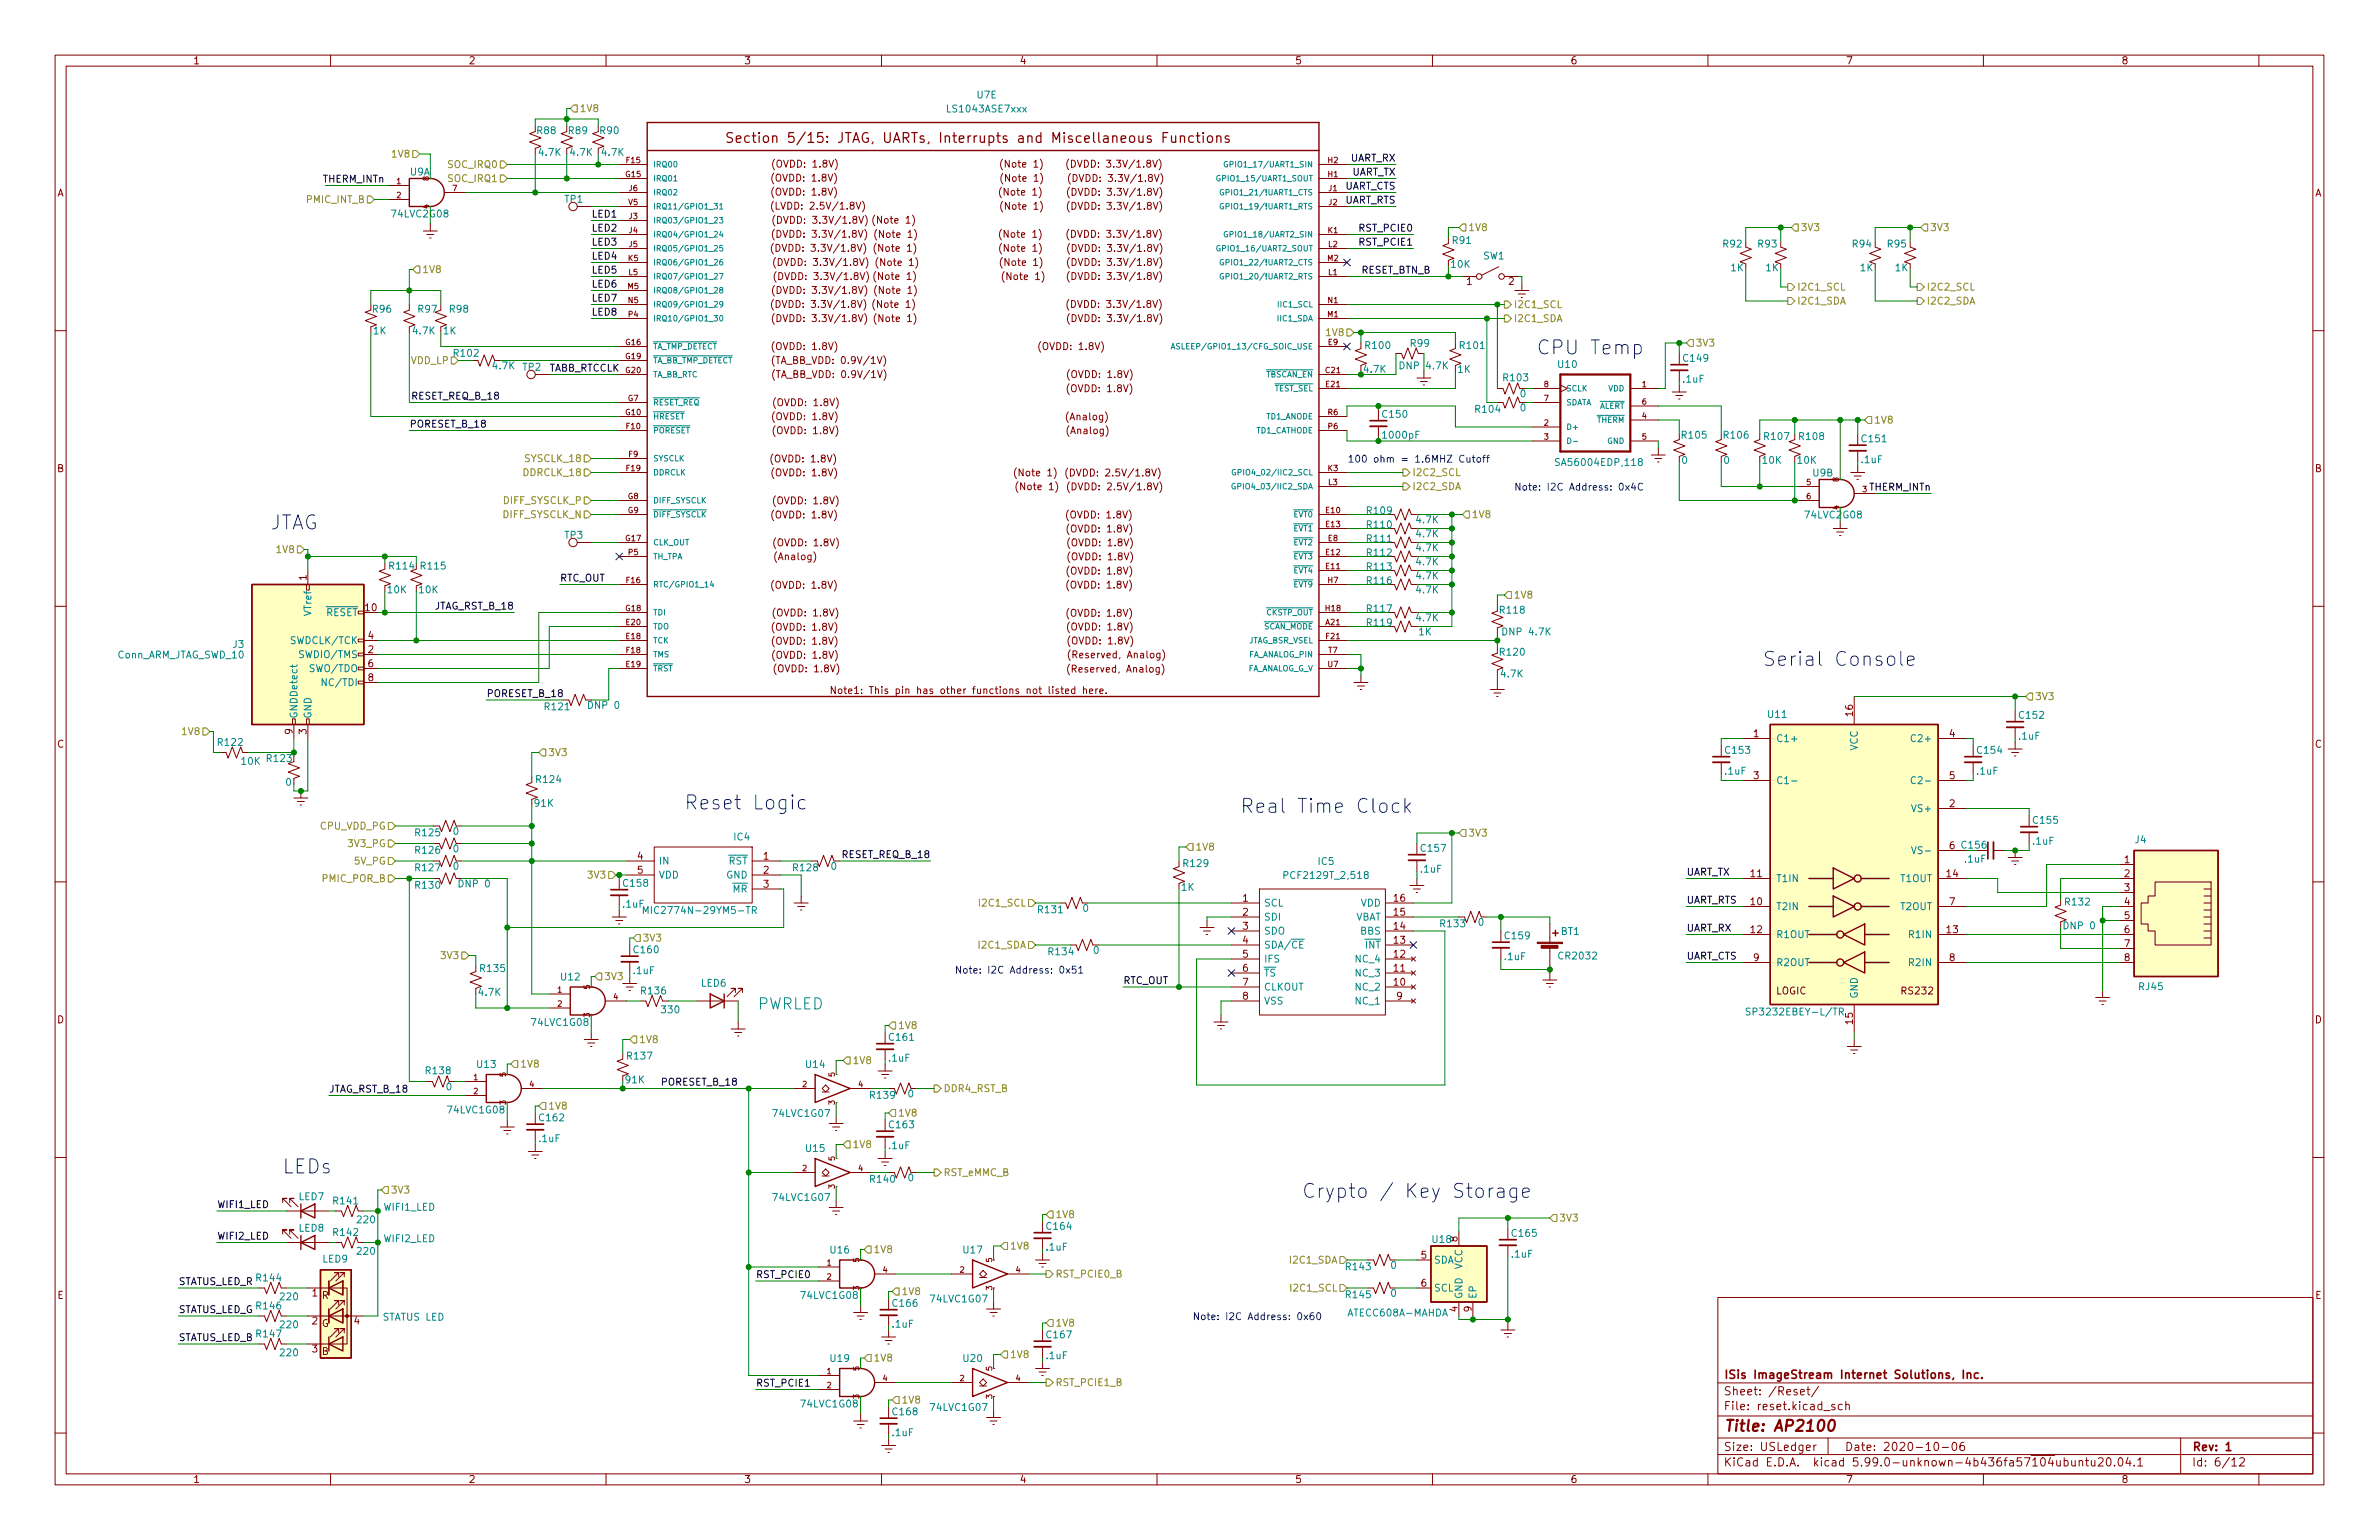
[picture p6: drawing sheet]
<svg xmlns="http://www.w3.org/2000/svg" width="432mm" height="279mm" viewBox="0 0 432 279" stroke-linecap="round" stroke-linejoin="round" font-family="sans-serif">
<defs><g id="words">
<g font-size="3.5" fill="#0000c2">
<text x="280.6" y="64.3">CPU Temp</text>
<text x="48.4" y="96.1">JTAG</text>
<text x="323.4" y="120.8">Serial Console</text>
<text x="126.6" y="146.9">Reset Logic</text>
<text x="229.2" y="147.5">Real Time Clock</text>
<text x="51.3" y="212.9">LEDs</text>
<text x="243.1" y="217.4">Crypto / Key Storage</text>
</g>
<text font-size="2.8" fill="#008484" x="137.4" y="183.2">PWRLED</text>
<text font-size="2.8" fill="#840000" x="312.8" y="259.7">Title: AP2100</text>
<text font-size="2.5" fill="#840000" x="137.4" y="25.9">Section 5/15: JTAG, UARTs, Interrupts and Miscellaneous Functions</text>
<g font-size="2.1" fill="#840000">
<text x="312.8" y="250.2">ISis ImageStream Internet Solutions, Inc.</text>
<text x="312.8" y="255.9">File: reset.kicad_sch</text>
<text x="312.8" y="253.2">Sheet: /Reset/</text>
<text x="312.8" y="263.2">Size: USLedger</text>
<text x="334.8" y="263.2">Date: 2020-10-06</text>
<text x="397.8" y="263.2">Rev: 1</text>
<text x="312.8" y="266">KiCad E.D.A. kicad 5.99.0-unknown-4b436fa57~104~ubuntu20.04.1</text>
<text x="397.8" y="266">Id: 6/12</text>
</g>
<g font-size="1.8" fill="#840000">
<text x="35" y="11.7">1</text>
<text x="85" y="11.7">2</text>
<text x="135" y="11.7">3</text>
<text x="185" y="11.7">4</text>
<text x="235" y="11.7">5</text>
<text x="285" y="11.7">6</text>
<text x="335" y="11.7">7</text>
<text x="385" y="11.7">8</text>
<text x="10.3" y="35.6">A</text>
<text x="140.4" y="35.5">(OVDD: 1.8V)</text>
<text x="140.4" y="32.9">(OVDD: 1.8V)</text>
<text x="140.6" y="30.4">(OVDD: 1.8V)</text>
<text x="181.9" y="35.5">(Note 1)</text>
<text x="182.1" y="30.4">(Note 1)</text>
<text x="182.1" y="33">(Note 1)</text>
<text x="194.7" y="30.4">(DVDD: 3.3V/1.8V)</text>
<text x="194.8" y="35.5">(DVDD: 3.3V/1.8V)</text>
<text x="195" y="33">(DVDD: 3.3V/1.8V)</text>
<text x="420.1" y="35.6">A</text>
<text x="141" y="38">(LVDD: 2.5V/1.8V)</text>
<text x="141.3" y="40.6">(DVDD: 3.3V/1.8V)</text>
<text x="158.9" y="40.6">(Note 1)</text>
<text x="182.1" y="38">(Note 1)</text>
<text x="194.8" y="38">(DVDD: 3.3V/1.8V)</text>
<text x="141" y="45.7">(DVDD: 3.3V/1.8V)</text>
<text x="141.2" y="43.1">(DVDD: 3.3V/1.8V)</text>
<text x="159.1" y="45.7">(Note 1)</text>
<text x="159.3" y="43.1">(Note 1)</text>
<text x="181.9" y="43.1">(Note 1)</text>
<text x="181.9" y="45.7">(Note 1)</text>
<text x="194.7" y="43.1">(DVDD: 3.3V/1.8V)</text>
<text x="194.8" y="45.7">(DVDD: 3.3V/1.8V)</text>
<text x="141.2" y="53.3">(DVDD: 3.3V/1.8V)</text>
<text x="141.5" y="48.2">(DVDD: 3.3V/1.8V)</text>
<text x="141.6" y="50.8">(DVDD: 3.3V/1.8V)</text>
<text x="159.1" y="50.8">(Note 1)</text>
<text x="159.2" y="53.3">(Note 1)</text>
<text x="159.5" y="48.2">(Note 1)</text>
<text x="182" y="48.2">(Note 1)</text>
<text x="182.4" y="50.8">(Note 1)</text>
<text x="194.8" y="50.8">(DVDD: 3.3V/1.8V)</text>
<text x="194.8" y="48.2">(DVDD: 3.3V/1.8V)</text>
<text x="266.2" y="51.7">1</text>
<text x="273.8" y="51.7">2</text>
<text x="141.1" y="55.8">(DVDD: 3.3V/1.8V)</text>
<text x="141.2" y="58.4">(DVDD: 3.3V/1.8V)</text>
<text x="158.9" y="55.8">(Note 1)</text>
<text x="159.2" y="58.4">(Note 1)</text>
<text x="194.7" y="55.8">(DVDD: 3.3V/1.8V)</text>
<text x="194.8" y="58.4">(DVDD: 3.3V/1.8V)</text>
<text x="140.5" y="63.5">(OVDD: 1.8V)</text>
<text x="188.9" y="63.5">(OVDD: 1.8V)</text>
<text x="140.9" y="66">(TA_BB_VDD: 0.9V/1V)</text>
<text x="140.9" y="68.6">(TA_BB_VDD: 0.9V/1V)</text>
<text x="194.1" y="71.1">(OVDD: 1.8V)</text>
<text x="194.1" y="68.6">(OVDD: 1.8V)</text>
<text x="140.6" y="76.2">(OVDD: 1.8V)</text>
<text x="140.8" y="73.7">(OVDD: 1.8V)</text>
<text x="193.7" y="76.2">(Analog)</text>
<text x="140.3" y="83.9">(OVDD: 1.8V)</text>
<text x="140.7" y="78.8">(OVDD: 1.8V)</text>
<text x="193.8" y="78.8">(Analog)</text>
<text x="10.3" y="85.7">B</text>
<text x="140.5" y="86.4">(OVDD: 1.8V)</text>
<text x="184.6" y="86.4">(Note 1)</text>
<text x="184.9" y="88.9">(Note 1)</text>
<text x="194.5" y="86.4">(DVDD: 2.5V/1.8V)</text>
<text x="194.8" y="88.9">(DVDD: 2.5V/1.8V)</text>
<text x="420.1" y="85.7">B</text>
<text x="140.4" y="94">(OVDD: 1.8V)</text>
<text x="140.7" y="91.5">(OVDD: 1.8V)</text>
<text x="193.9" y="94">(OVDD: 1.8V)</text>
<text x="140.7" y="101.6">(Analog)</text>
<text x="140.8" y="99.1">(OVDD: 1.8V)</text>
<text x="194" y="96.6">(OVDD: 1.8V)</text>
<text x="194.2" y="99.1">(OVDD: 1.8V)</text>
<text x="194.2" y="101.6">(OVDD: 1.8V)</text>
<text x="55.6" y="105.3" transform="rotate(-90 55.6 105.3)">1</text>
<text x="140.4" y="106.8">(OVDD: 1.8V)</text>
<text x="194" y="106.8">(OVDD: 1.8V)</text>
<text x="194" y="104.2">(OVDD: 1.8V)</text>
<text x="66.3" y="110.9">10</text>
<text x="140.7" y="111.8">(OVDD: 1.8V)</text>
<text x="194" y="111.9">(OVDD: 1.8V)</text>
<text x="66.8" y="118.5">2</text>
<text x="66.8" y="116">4</text>
<text x="140.5" y="114.4">(OVDD: 1.8V)</text>
<text x="140.5" y="117">(OVDD: 1.8V)</text>
<text x="140.6" y="119.5">(OVDD: 1.8V)</text>
<text x="194.1" y="114.4">(OVDD: 1.8V)</text>
<text x="194.2" y="116.9">(OVDD: 1.8V)</text>
<text x="194.6" y="119.4">(Reserved, Analog)</text>
<text x="66.8" y="121">6</text>
<text x="66.8" y="123.6">8</text>
<text x="140.9" y="122">(OVDD: 1.8V)</text>
<text x="154.4" y="125.9">Note1: This pin has other functions not listed here.</text>
<text x="194.5" y="122">(Reserved, Analog)</text>
<text x="336.3" y="129.9" transform="rotate(-90 336.3 129.9)">16</text>
<text x="10.3" y="135.6">C</text>
<text x="53.1" y="133.2" transform="rotate(-90 53.1 133.2)">9</text>
<text x="55.6" y="133.2" transform="rotate(-90 55.6 133.2)">3</text>
<text x="318.3" y="133.7">1</text>
<text x="353.8" y="133.7">4</text>
<text x="420.1" y="135.6">C</text>
<text x="318.3" y="141.4">3</text>
<text x="353.8" y="141.4">5</text>
<text x="353.8" y="146.4">2</text>
<text x="115.7" y="156">4</text>
<text x="138.6" y="156">1</text>
<text x="353.8" y="154.1">6</text>
<text x="115.7" y="158.5">5</text>
<text x="138.6" y="158.5">2</text>
<text x="138.6" y="161">3</text>
<text x="317.8" y="159.1">11</text>
<text x="353.3" y="159.1">14</text>
<text x="385.6" y="156.6">1</text>
<text x="385.6" y="159.1">2</text>
<text x="385.6" y="161.7">3</text>
<text x="225.6" y="163.6">1</text>
<text x="225.6" y="166.1">2</text>
<text x="253" y="163.6">16</text>
<text x="253" y="166.1">15</text>
<text x="317.8" y="164.2">10</text>
<text x="353.8" y="164.2">7</text>
<text x="385.6" y="164.2">4</text>
<text x="385.6" y="166.8">5</text>
<text x="225.6" y="168.7">3</text>
<text x="225.6" y="171.2">4</text>
<text x="225.6" y="173.7">5</text>
<text x="253" y="168.7">14</text>
<text x="253" y="171.2">13</text>
<text x="253" y="173.7">12</text>
<text x="317.8" y="169.3">12</text>
<text x="353.3" y="169.3">13</text>
<text x="385.6" y="169.3">6</text>
<text x="385.6" y="171.8">7</text>
<text x="225.6" y="176.3">6</text>
<text x="225.6" y="178.8">7</text>
<text x="253" y="176.3">11</text>
<text x="253" y="178.8">10</text>
<text x="318.3" y="174.4">9</text>
<text x="353.8" y="174.4">8</text>
<text x="385.6" y="174.4">8</text>
<text x="10.3" y="185.7">D</text>
<text x="225.6" y="181.4">8</text>
<text x="253.5" y="181.4">9</text>
<text x="322.3" y="180.4">LOGIC</text>
<text x="336.3" y="185.8" transform="rotate(-90 336.3 185.8)">15</text>
<text x="345.3" y="180.4">RS232</text>
<text x="420.1" y="185.7">D</text>
<text x="264.5" y="225.3" transform="rotate(-90 264.5 225.3)">8</text>
<text x="258" y="228.3">5</text>
<text x="258" y="233.4">6</text>
<text x="10.4" y="235.7">E</text>
<text x="56.7" y="235.2">1</text>
<text x="58.4" y="235.7">R</text>
<text x="264.5" y="238" transform="rotate(-90 264.5 238)">4</text>
<text x="267.1" y="238" transform="rotate(-90 267.1 238)">9</text>
<text x="420.2" y="235.7">E</text>
<text x="56.7" y="240.3">2</text>
<text x="56.7" y="245.4">3</text>
<text x="58.4" y="240.7">G</text>
<text x="58.4" y="245.8">B</text>
<text x="64.3" y="240.3">4</text>
<text x="35" y="269.1">1</text>
<text x="85" y="269.1">2</text>
<text x="135" y="269.1">3</text>
<text x="185" y="269.1">4</text>
<text x="235" y="269.1">5</text>
<text x="285" y="269.1">6</text>
<text x="335" y="269.1">7</text>
<text x="385" y="269.1">8</text>
</g>
<g font-size="1.8" fill="#008484">
<text x="177.3" y="17.8">U7E</text>
<text x="172.2" y="20.4">LS1043ASE7xxx</text>
<text x="97.5" y="24.3">R88</text>
<text x="97.9" y="28.3">4.7K</text>
<text x="103.3" y="24.3">R89</text>
<text x="103.6" y="28.3">4.7K</text>
<text x="109" y="24.3">R90</text>
<text x="109.3" y="28.3">4.7K</text>
<text x="74.4" y="31.8">U9A</text>
<text x="71.3" y="39.4">74LVC2G08</text>
<text x="102.5" y="36.8">TP1</text>
<text x="263.7" y="44.3">R91</text>
<text x="269.2" y="47.1">SW1</text>
<text x="312.8" y="44.9">R92</text>
<text x="319.2" y="44.9">R93</text>
<text x="336.3" y="44.9">R94</text>
<text x="342.7" y="44.9">R95</text>
<text x="263.4" y="48.6">10K</text>
<text x="314.2" y="49.2">1K</text>
<text x="320.5" y="49.2">1K</text>
<text x="337.7" y="49.2">1K</text>
<text x="344" y="49.2">1K</text>
<text x="67.7" y="56.7">R96</text>
<text x="76" y="56.7">R97</text>
<text x="81.7" y="56.7">R98</text>
<text x="67.8" y="60.6">1K</text>
<text x="75" y="60.6">4.7K</text>
<text x="80.5" y="60.6">1K</text>
<text x="82.5" y="64.7">R102</text>
<text x="247.9" y="63.3">R100</text>
<text x="256.1" y="62.9">R99</text>
<text x="265.1" y="63.3">R101</text>
<text x="305.6" y="65.6">C149</text>
<text x="89.5" y="67">4.7K</text>
<text x="94.9" y="67.2">TP2</text>
<text x="247.6" y="67.6">4.7K</text>
<text x="254.4" y="67">DNP 4.7K</text>
<text x="264.6" y="67.6">1K</text>
<text x="273" y="69.2">R103</text>
<text x="282.9" y="66.7">U10</text>
<text x="305.5" y="69.4">.1uF</text>
<text x="251" y="75.8">C150</text>
<text x="275.9" y="72.1">0</text>
<text x="275.9" y="74.6">0</text>
<text x="251.2" y="79.6">1000pF</text>
<text x="305.4" y="79.6">R105</text>
<text x="313" y="79.6">R106</text>
<text x="320.3" y="79.8">R107</text>
<text x="326.7" y="79.8">R108</text>
<text x="338" y="80.2">C151</text>
<text x="283" y="84.5">SA56004EDP,118</text>
<text x="305.3" y="84.1">0</text>
<text x="312.9" y="84.1">0</text>
<text x="320" y="84.1">10K</text>
<text x="326.3" y="84.1">10K</text>
<text x="329.1" y="86.4">U9B</text>
<text x="337.9" y="84">.1uF</text>
<text x="248.2" y="95.8">R110</text>
<text x="248.2" y="93.3">R109</text>
<text x="257.1" y="94.9">4.7K</text>
<text x="327.8" y="94">74LVC2G08</text>
<text x="102.5" y="97.7">TP3</text>
<text x="248.2" y="98.4">R111</text>
<text x="248.2" y="100.9">R112</text>
<text x="257.1" y="100">4.7K</text>
<text x="257.1" y="97.5">4.7K</text>
<text x="70.4" y="107.6">10K</text>
<text x="70.8" y="103.3">R114</text>
<text x="76.1" y="107.6">10K</text>
<text x="76.5" y="103.3">R115</text>
<text x="248.2" y="106">R116</text>
<text x="248.2" y="103.4">R113</text>
<text x="257.1" y="107.6">4.7K</text>
<text x="257.1" y="105.1">4.7K</text>
<text x="257.1" y="102.6">4.7K</text>
<text x="56.5" y="111.6" transform="rotate(-90 56.5 111.6)">VTref</text>
<text x="59.1" y="111.8">~RESET~</text>
<text x="248.2" y="113.6">R119</text>
<text x="248.2" y="111.1">R117</text>
<text x="257.1" y="112.7">4.7K</text>
<text x="272.3" y="111.3">R118</text>
<text x="21.2" y="119.4">Conn_ARM_JTAG_SWD_10</text>
<text x="42.3" y="117.5">J3</text>
<text x="53.1" y="116.8">SWDCLK/TCK</text>
<text x="54.8" y="119.4">SWDIO/TMS</text>
<text x="257.5" y="115.3">1K</text>
<text x="272.3" y="118.9">R120</text>
<text x="273.1" y="115.3">DNP 4.7K</text>
<text x="56.6" y="121.9">SWO/TDO</text>
<text x="59.1" y="124.5">NC/TDI</text>
<text x="272.5" y="122.9">4.7K</text>
<text x="54" y="130.4" transform="rotate(-90 54 130.4)">GNDDetect</text>
<text x="56.5" y="130.4" transform="rotate(-90 56.5 130.4)">GND</text>
<text x="99" y="128.8">R121</text>
<text x="106.9" y="128.6">DNP 0</text>
<text x="321" y="130.2">U11</text>
<text x="366.6" y="130.4">C152</text>
<text x="39.7" y="135.3">R122</text>
<text x="313.3" y="136.7">C153</text>
<text x="322.3" y="134.6">C1+</text>
<text x="337.2" y="136.2" transform="rotate(-90 337.2 136.2)">VCC</text>
<text x="347.5" y="134.6">C2+</text>
<text x="359" y="136.7">C154</text>
<text x="366.5" y="134.2">.1uF</text>
<text x="43.9" y="138.7">10K</text>
<text x="48.5" y="138.2">R123</text>
<text x="51.9" y="142.6">0</text>
<text x="97.4" y="142">R124</text>
<text x="313.1" y="140.5">.1uF</text>
<text x="322.3" y="142.2">C1-</text>
<text x="347.9" y="142.2">C2-</text>
<text x="358.9" y="140.5">.1uF</text>
<text x="97.1" y="146.4">91K</text>
<text x="347.4" y="147.3">VS+</text>
<text x="369.1" y="149.4">C155</text>
<text x="75.5" y="151.7">R125</text>
<text x="75.5" y="154.9">R126</text>
<text x="82.3" y="151.5">0</text>
<text x="82.3" y="154.6">0</text>
<text x="133.2" y="152.5">IC4</text>
<text x="258" y="154.5">C157</text>
<text x="347.8" y="154.9">VS-</text>
<text x="369" y="153.2">.1uF</text>
<text x="387.5" y="153">J4</text>
<text x="75.5" y="158.1">R127</text>
<text x="75.5" y="161.2">R130</text>
<text x="82.3" y="157.8">0</text>
<text x="83.4" y="161">DNP 0</text>
<text x="113.2" y="160.9">C158</text>
<text x="119.5" y="156.8">IN</text>
<text x="119.5" y="159.4">VDD</text>
<text x="131.8" y="159.4">GND</text>
<text x="132.2" y="156.8">~RST</text>
<text x="133" y="161.9">~MR</text>
<text x="144.1" y="158.1">R128</text>
<text x="150.8" y="157.8">0</text>
<text x="214.4" y="161.6">1K</text>
<text x="214.9" y="157.3">R129</text>
<text x="233.7" y="159.5">PCF2129T_2,518</text>
<text x="239.3" y="156.9">IC5</text>
<text x="257.9" y="158.3">.1uF</text>
<text x="322.3" y="160">T1IN</text>
<text x="345" y="160">T1OUT</text>
<text x="356.6" y="156.5">.1uF</text>
<text x="113.1" y="164.7">.1uF</text>
<text x="118.2" y="165.8">MIC2774N-29YM5-TR</text>
<text x="188.5" y="165.7">R131</text>
<text x="196.6" y="165.4">0</text>
<text x="229.4" y="164.5">SCL</text>
<text x="229.4" y="167">SDI</text>
<text x="245.9" y="167">VBAT</text>
<text x="247" y="164.5">VDD</text>
<text x="268.3" y="168">0</text>
<text x="322.3" y="165.1">T2IN</text>
<text x="345" y="165.1">T2OUT</text>
<text x="374.9" y="164.3">R132</text>
<text x="115.1" y="172.9">C160</text>
<text x="190.4" y="173.3">R134</text>
<text x="198.5" y="173">0</text>
<text x="229.4" y="169.5">SDO</text>
<text x="229.4" y="172.1">SDA/~CE</text>
<text x="247" y="169.5">BBS</text>
<text x="247.8" y="172.1">~INT</text>
<text x="261.5" y="168.2">R133</text>
<text x="273.3" y="170.4">C159</text>
<text x="283.3" y="169.6">BT1</text>
<text x="322.3" y="170.2">R1OUT</text>
<text x="346.7" y="170.2">R1IN</text>
<text x="374.8" y="168.6">DNP 0</text>
<text x="87.3" y="176.3">R135</text>
<text x="101.9" y="177.9">U12</text>
<text x="115" y="176.7">.1uF</text>
<text x="127.3" y="179">LED6</text>
<text x="229.4" y="174.6">IFS</text>
<text x="229.4" y="177.2">~TS</text>
<text x="229.4" y="179.7">CLKOUT</text>
<text x="246.2" y="174.6">NC_4</text>
<text x="246.2" y="177.2">NC_3</text>
<text x="246.2" y="179.7">NC_2</text>
<text x="273.1" y="174.2">.1uF</text>
<text x="283.1" y="174.1">CR2032</text>
<text x="322.3" y="175.3">R2OUT</text>
<text x="346.7" y="175.3">R2IN</text>
<text x="388.3" y="179.6">RJ45</text>
<text x="87" y="180.7">4.7K</text>
<text x="116.5" y="180.4">R136</text>
<text x="120.2" y="183.8">330</text>
<text x="229.4" y="182.2">VSS</text>
<text x="246.2" y="182.2">NC_1</text>
<text x="317.9" y="184.2">SP3232EBEY-L/TR</text>
<text x="337.2" y="181.2" transform="rotate(-90 337.2 181.2)">GND</text>
<text x="96.7" y="186.1">74LVC1G08</text>
<text x="161.5" y="188.8">C161</text>
<text x="77.4" y="194.9">R138</text>
<text x="81" y="197.8">0</text>
<text x="86.6" y="193.7">U13</text>
<text x="113.6" y="196.5">91K</text>
<text x="114" y="192.2">R137</text>
<text x="146.3" y="193.7">U14</text>
<text x="161.4" y="192.6">.1uF</text>
<text x="81.4" y="202">74LVC1G08</text>
<text x="98" y="203.4">C162</text>
<text x="140.5" y="202.6">74LVC1G07</text>
<text x="158" y="199.3">R139</text>
<text x="164.8" y="199.1">0</text>
<text x="97.9" y="207.2">.1uF</text>
<text x="146.3" y="209">U15</text>
<text x="161.4" y="208.5">.1uF</text>
<text x="161.5" y="204.7">C163</text>
<text x="158" y="214.6">R140</text>
<text x="164.8" y="214.3">0</text>
<text x="54.3" y="217.7">LED7</text>
<text x="60.6" y="218.5">R141</text>
<text x="64.9" y="221.9">220</text>
<text x="69.7" y="219.6">WIFI1_LED</text>
<text x="140.5" y="217.9">74LVC1G07</text>
<text x="54.3" y="223.5">LED8</text>
<text x="60.6" y="224.2">R142</text>
<text x="64.9" y="227.6">220</text>
<text x="69.7" y="225.4">WIFI2_LED</text>
<text x="150.8" y="227.4">U16</text>
<text x="174.9" y="227.4">U17</text>
<text x="189.9" y="226.9">.1uF</text>
<text x="190.1" y="223.1">C164</text>
<text x="260" y="225.5">U18</text>
<text x="274.5" y="224.4">C165</text>
<text x="46.6" y="232.5">R144</text>
<text x="58.6" y="229">LED9</text>
<text x="244.4" y="230.4">R143</text>
<text x="252.4" y="230.2">0</text>
<text x="260.2" y="229.2">SDA</text>
<text x="265.4" y="230.3" transform="rotate(-90 265.4 230.3)">VCC</text>
<text x="274.4" y="228.2">.1uF</text>
<text x="46.6" y="237.5">R146</text>
<text x="51" y="235.9">220</text>
<text x="69.5" y="239.6">STATUS LED</text>
<text x="145.6" y="235.7">74LVC1G08</text>
<text x="162.1" y="237.1">C166</text>
<text x="169.1" y="236.3">74LVC1G07</text>
<text x="244.4" y="235.5">R145</text>
<text x="244.9" y="238.8">ATECC608A-MAHDA</text>
<text x="252.4" y="235.3">0</text>
<text x="260.2" y="234.3">SCL</text>
<text x="265.4" y="235.7" transform="rotate(-90 265.4 235.7)">GND</text>
<text x="268" y="235.7" transform="rotate(-90 268 235.7)">EP</text>
<text x="46.6" y="242.6">R147</text>
<text x="51" y="241">220</text>
<text x="162" y="240.9">.1uF</text>
<text x="190.1" y="242.8">C167</text>
<text x="51" y="246.1">220</text>
<text x="150.8" y="247.1">U19</text>
<text x="174.9" y="247.1">U20</text>
<text x="189.9" y="246.6">.1uF</text>
<text x="145.6" y="255.3">74LVC1G08</text>
<text x="162.1" y="256.8">C168</text>
<text x="169.1" y="256">74LVC1G07</text>
<text x="162" y="260.5">.1uF</text>
</g>
<g font-size="1.8" fill="#848400">
<text x="105.2" y="20.3">1V8</text>
<text x="71.4" y="28.6">1V8</text>
<text x="81.5" y="33">SOC_IRQ1</text>
<text x="81.5" y="30.5">SOC_IRQ0</text>
<text x="55.8" y="36.8">PMIC_INT_B</text>
<text x="266.4" y="41.9">1V8</text>
<text x="326.8" y="41.9">3V3</text>
<text x="350.3" y="41.9">3V3</text>
<text x="76.6" y="49.5">1V8</text>
<text x="326.1" y="52.7">I2C1_SCL</text>
<text x="349.6" y="52.7">I2C2_SCL</text>
<text x="274.7" y="55.9">I2C1_SCL</text>
<text x="274.7" y="58.4">I2C1_SDA</text>
<text x="326.1" y="55.2">I2C1_SDA</text>
<text x="349.6" y="55.2">I2C2_SDA</text>
<text x="240.9" y="61">1V8</text>
<text x="307.7" y="62.9">3V3</text>
<text x="74.6" y="66">VDD_LP</text>
<text x="340.1" y="76.8">1V8</text>
<text x="95.5" y="83.8">SYSCLK_18</text>
<text x="95.2" y="86.4">DDRCLK_18</text>
<text x="256.3" y="88.9">I2C2_SDA</text>
<text x="256.3" y="86.4">I2C2_SCL</text>
<text x="91.3" y="94">DIFF_SYSCLK_N</text>
<text x="91.4" y="91.4">DIFF_SYSCLK_P</text>
<text x="267.1" y="94">1V8</text>
<text x="50.4" y="100.3">1V8</text>
<text x="274.7" y="108.6">1V8</text>
<text x="369.3" y="127">3V3</text>
<text x="33.3" y="133.3">1V8</text>
<text x="99.4" y="137.2">3V3</text>
<text x="58.1" y="150.5">CPU_VDD_PG</text>
<text x="63.4" y="153.7">3V3_PG</text>
<text x="216.9" y="154.3">1V8</text>
<text x="266.4" y="151.8">3V3</text>
<text x="58.6" y="160">PMIC_POR_B</text>
<text x="64.4" y="156.8">5V_PG</text>
<text x="107" y="159.4">3V3</text>
<text x="178.1" y="164.5">I2C1_SCL</text>
<text x="80.3" y="174">3V3</text>
<text x="116.6" y="170.8">3V3</text>
<text x="177.9" y="172.1">I2C1_SDA</text>
<text x="109.6" y="177.8">3V3</text>
<text x="116" y="189.2">1V8</text>
<text x="162.9" y="186.7">1V8</text>
<text x="94.4" y="193.7">1V8</text>
<text x="154.7" y="193">1V8</text>
<text x="99.4" y="201.3">1V8</text>
<text x="162.9" y="202.6">1V8</text>
<text x="171.2" y="198.1">DDR4_RST_B</text>
<text x="154.7" y="208.3">1V8</text>
<text x="171.2" y="213.4">RST_eMMC_B</text>
<text x="70.9" y="216.5">3V3</text>
<text x="191.5" y="221">1V8</text>
<text x="283" y="221.6">3V3</text>
<text x="158.5" y="227.3">1V8</text>
<text x="183.3" y="226.7">1V8</text>
<text x="191.5" y="231.8">RST_PCIE0_B</text>
<text x="234.4" y="229.2">I2C1_SDA</text>
<text x="163.6" y="234.9">1V8</text>
<text x="234.6" y="234.3">I2C1_SCL</text>
<text x="191.5" y="240.7">1V8</text>
<text x="158.5" y="247">1V8</text>
<text x="183.3" y="246.4">1V8</text>
<text x="191.5" y="251.5">RST_PCIE1_B</text>
<text x="163.6" y="254.6">1V8</text>
</g>
<g font-size="1.8">
<text x="245" y="29.3">UART_RX</text>
<text x="58.6" y="33.1">THERM_INTn</text>
<text x="243.9" y="34.4">UART_CTS</text>
<text x="245.2" y="31.8">UART_TX</text>
<text x="107.3" y="39.5">LED1</text>
<text x="243.9" y="36.9">UART_RTS</text>
<text x="107.3" y="42">LED2</text>
<text x="107.3" y="44.5">LED3</text>
<text x="107.3" y="47.1">LED4</text>
<text x="246.9" y="44.5">RST_PCIE1</text>
<text x="246.9" y="42">RST_PCIE0</text>
<text x="107.3" y="49.6">LED5</text>
<text x="107.3" y="52.2">LED6</text>
<text x="246.9" y="49.6">RESET_BTN_B</text>
<text x="107.3" y="57.2">LED8</text>
<text x="107.3" y="54.7">LED7</text>
<text x="99.7" y="67.4">TABB_RTCCLK</text>
<text x="74.3" y="77.6">PORESET_B_18</text>
<text x="74.9" y="72.5">RESET_REQ_B_18</text>
<text x="339.3" y="89">THERM_INTn</text>
<text x="101.6" y="105.5">RTC_OUT</text>
<text x="78.9" y="110.6">JTAG_RST_B_18</text>
<text x="88.3" y="126.5">PORESET_B_18</text>
<text x="153" y="155.7">RESET_REQ_B_18</text>
<text x="306.1" y="158.8">UART_TX</text>
<text x="306.1" y="163.9">UART_RTS</text>
<text x="306.1" y="169">UART_RX</text>
<text x="203.8" y="178.5">RTC_OUT</text>
<text x="306.1" y="174.1">UART_CTS</text>
<text x="120.3" y="196.9">PORESET_B_18</text>
<text x="59.7" y="198.2">JTAG_RST_B_18</text>
<text x="39.4" y="219.2">WIFI1_LED</text>
<text x="39.4" y="224.9">WIFI2_LED</text>
<text x="32.4" y="233.1">STATUS_LED_R</text>
<text x="137.2" y="231.9">RST_PCIE0</text>
<text x="32.4" y="238.2">STATUS_LED_G</text>
<text x="32.4" y="243.3">STATUS_LED_B</text>
<text x="137.2" y="251.6">RST_PCIE1</text>
</g>
<g font-size="1.8" fill="#008400">
<text x="267.9" y="74.9">R104</text>
<text x="356.2" y="153.9">C156</text>
</g>
<g font-size="1.8" fill="#0000c2">
<text x="249.3" y="83.9">100 ohm = 1.6MHZ Cutoff</text>
<text x="277.8" y="89">Note: I2C Address: 0x4C</text>
<text x="176.5" y="176.6">Note: I2C Address: 0x51</text>
<text x="219.7" y="239.5">Note: I2C Address: 0x60</text>
</g>
<g font-size="1.4" fill="#840000">
<text x="113.7" y="29.6">F15</text>
<text x="241" y="29.6">H2</text>
<text x="72" y="33.4">1</text>
<text x="72" y="35.9">2</text>
<text x="77.9" y="32.8" transform="rotate(-90 77.9 32.8)">8</text>
<text x="82.2" y="34.7">7</text>
<text x="113.6" y="32.1">G15</text>
<text x="114.1" y="34.7">J6</text>
<text x="241" y="32.1">H1</text>
<text x="241.1" y="34.7">J1</text>
<text x="77.9" y="37.9" transform="rotate(-90 77.9 37.9)">4</text>
<text x="114.1" y="37.2">V5</text>
<text x="114.1" y="39.8">J3</text>
<text x="241.1" y="37.2">J2</text>
<text x="114" y="47.4">K5</text>
<text x="114.1" y="42.3">J4</text>
<text x="114.1" y="44.8">J5</text>
<text x="241" y="47.4">M2</text>
<text x="241" y="42.3">K1</text>
<text x="241.1" y="44.8">L2</text>
<text x="114" y="52.5">M5</text>
<text x="114.1" y="49.9">L5</text>
<text x="241.1" y="49.9">L1</text>
<text x="114" y="55">N5</text>
<text x="114.1" y="57.5">P4</text>
<text x="241" y="57.5">M1</text>
<text x="241" y="55">N1</text>
<text x="113.6" y="62.6">G16</text>
<text x="113.6" y="65.2">G19</text>
<text x="241.1" y="62.6">E9</text>
<text x="113.6" y="67.7">G20</text>
<text x="240.6" y="67.7">C21</text>
<text x="240.7" y="70.2">E21</text>
<text x="280.3" y="70.2">8</text>
<text x="298.1" y="70.2">1</text>
<text x="113.6" y="75.3">G10</text>
<text x="113.7" y="77.9">F10</text>
<text x="114" y="72.8">G7</text>
<text x="241" y="75.3">R6</text>
<text x="241.1" y="77.9">P6</text>
<text x="280.3" y="77.2">2</text>
<text x="280.3" y="72.8">7</text>
<text x="298.1" y="73.4">6</text>
<text x="298.1" y="75.9">4</text>
<text x="114.1" y="82.9">F9</text>
<text x="280.3" y="79.8">3</text>
<text x="298.1" y="79.8">5</text>
<text x="113.7" y="85.5">F19</text>
<text x="241" y="85.5">K3</text>
<text x="241.1" y="88">L3</text>
<text x="327.9" y="88">5</text>
<text x="333.8" y="87.4" transform="rotate(-90 333.8 87.4)">8</text>
<text x="338.1" y="89.3">3</text>
<text x="114" y="90.6">G8</text>
<text x="114" y="93.1">G9</text>
<text x="240.7" y="93.1">E10</text>
<text x="240.7" y="95.6">E13</text>
<text x="327.9" y="90.6">6</text>
<text x="333.8" y="92.5" transform="rotate(-90 333.8 92.5)">4</text>
<text x="113.6" y="98.2">G17</text>
<text x="114.1" y="100.7">P5</text>
<text x="240.7" y="100.7">E12</text>
<text x="241.1" y="98.2">E8</text>
<text x="113.7" y="105.8">F16</text>
<text x="240.7" y="103.3">E11</text>
<text x="241" y="105.8">H7</text>
<text x="113.6" y="110.9">G18</text>
<text x="113.7" y="113.4">E20</text>
<text x="240.6" y="113.4">A21</text>
<text x="240.6" y="110.9">H18</text>
<text x="113.7" y="116">E18</text>
<text x="113.7" y="118.5">F18</text>
<text x="240.7" y="116">F21</text>
<text x="241.1" y="118.5">T7</text>
<text x="113.7" y="121">E19</text>
<text x="241" y="121">U7</text>
<text x="107.1" y="179.5" transform="rotate(-90 107.1 179.5)">5</text>
<text x="101.2" y="180.1">1</text>
<text x="101.2" y="182.6">2</text>
<text x="107.1" y="184.5" transform="rotate(-90 107.1 184.5)">3</text>
<text x="111.4" y="181.4">4</text>
<text x="86" y="196">1</text>
<text x="91.8" y="195.3" transform="rotate(-90 91.8 195.3)">5</text>
<text x="96.1" y="197.2">4</text>
<text x="145.7" y="197.2">2</text>
<text x="151.5" y="195.3" transform="rotate(-90 151.5 195.3)">5</text>
<text x="155.8" y="197.2">4</text>
<text x="86" y="198.5">2</text>
<text x="91.8" y="200.4" transform="rotate(-90 91.8 200.4)">3</text>
<text x="151.5" y="200.4" transform="rotate(-90 151.5 200.4)">3</text>
<text x="145.7" y="212.5">2</text>
<text x="151.5" y="215.7" transform="rotate(-90 151.5 215.7)">3</text>
<text x="151.5" y="210.6" transform="rotate(-90 151.5 210.6)">5</text>
<text x="155.8" y="212.5">4</text>
<text x="150.1" y="229.6">1</text>
<text x="150.1" y="232.2">2</text>
<text x="156" y="229" transform="rotate(-90 156 229)">5</text>
<text x="160.3" y="230.9">4</text>
<text x="174.2" y="230.9">2</text>
<text x="180.1" y="229" transform="rotate(-90 180.1 229)">5</text>
<text x="184.4" y="230.9">4</text>
<text x="156" y="234.1" transform="rotate(-90 156 234.1)">3</text>
<text x="180.1" y="234.1" transform="rotate(-90 180.1 234.1)">3</text>
<text x="150.1" y="249.3">1</text>
<text x="150.1" y="251.8">2</text>
<text x="156" y="248.7" transform="rotate(-90 156 248.7)">5</text>
<text x="160.3" y="250.6">4</text>
<text x="174.2" y="250.6">2</text>
<text x="180.1" y="248.7" transform="rotate(-90 180.1 248.7)">5</text>
<text x="184.4" y="250.6">4</text>
<text x="156" y="253.8" transform="rotate(-90 156 253.8)">3</text>
<text x="180.1" y="253.8" transform="rotate(-90 180.1 253.8)">3</text>
</g>
<g font-size="1.4" fill="#008484">
<text x="118.5" y="30.4">IRQ00</text>
<text x="118.5" y="32.9">IRQ01</text>
<text x="118.5" y="35.4">IRQ02</text>
<text x="221.9" y="32.9">GPIO1_15/UART1_SOUT</text>
<text x="222.5" y="35.4">GPIO1_21/!UART1_CTS</text>
<text x="223.4" y="30.4">GPIO1_17/UART1_SIN</text>
<text x="118.5" y="40.5">IRQ03/GPIO1_23</text>
<text x="118.5" y="38">IRQ11/GPIO1_31</text>
<text x="222.5" y="38">GPIO1_19/!UART1_RTS</text>
<text x="118.5" y="43.1">IRQ04/GPIO1_24</text>
<text x="118.5" y="45.6">IRQ05/GPIO1_25</text>
<text x="221.9" y="45.6">GPIO1_16/UART2_SOUT</text>
<text x="223.4" y="43.1">GPIO1_18/UART2_SIN</text>
<text x="118.5" y="48.1">IRQ06/GPIO1_26</text>
<text x="118.5" y="50.7">IRQ07/GPIO1_27</text>
<text x="118.5" y="53.2">IRQ08/GPIO1_28</text>
<text x="222.5" y="50.7">GPIO1_20/!UART2_RTS</text>
<text x="222.5" y="48.1">GPIO1_22/!UART2_CTS</text>
<text x="118.5" y="55.8">IRQ09/GPIO1_29</text>
<text x="118.5" y="58.3">IRQ10/GPIO1_30</text>
<text x="232" y="58.3">IIC1_SDA</text>
<text x="232.2" y="55.8">IIC1_SCL</text>
<text x="118.5" y="63.4">~TA_TMP_DETECT~</text>
<text x="118.5" y="65.9">~TA_BB_TMP_DETECT~</text>
<text x="214.3" y="63.4">ASLEEP/GPIO1_13/CFG_SOIC_USE</text>
<text x="118.5" y="68.5">TA_BB_RTC</text>
<text x="229.7" y="68.5">~TBSCAN_EN~</text>
<text x="231.2" y="71">~TEST_SEL~</text>
<text x="284.2" y="71">SCLK</text>
<text x="291.9" y="71">VDD</text>
<text x="118.5" y="76.1">~HRESET~</text>
<text x="118.5" y="73.5">~RESET_REQ~</text>
<text x="229.8" y="76.1">TD1_ANODE</text>
<text x="284.2" y="78">D+</text>
<text x="284.2" y="73.5">SDATA</text>
<text x="289.9" y="76.7">~THERM</text>
<text x="290.2" y="74.2">~ALERT</text>
<text x="118.5" y="78.6">~PORESET~</text>
<text x="118.5" y="83.7">SYSCLK</text>
<text x="227.9" y="78.6">TD1_CATHODE</text>
<text x="291.7" y="80.5">GND</text>
<text x="118.5" y="86.2">DDRCLK</text>
<text x="224.9" y="88.8">GPIO4_03/IIC2_SDA</text>
<text x="225.1" y="86.2">GPIO4_02/IIC2_SCL</text>
<text x="118.5" y="91.3">DIFF_SYSCLK</text>
<text x="118.5" y="93.9">~DIFF_SYSCLK~</text>
<text x="234.8" y="93.9">~EVT0~</text>
<text x="118.5" y="98.9">CLK_OUT</text>
<text x="118.5" y="101.5">TH_TPA</text>
<text x="234.8" y="101.5">~EVT3~</text>
<text x="234.8" y="96.4">~EVT1~</text>
<text x="234.8" y="98.9">~EVT2~</text>
<text x="118.5" y="106.6">RTC/GPIO1_14</text>
<text x="234.8" y="104">~EVT4~</text>
<text x="234.8" y="106.6">~EVT9~</text>
<text x="118.5" y="111.6">TDI</text>
<text x="229.8" y="111.6">~CKSTP_OUT~</text>
<text x="118.5" y="116.7">TCK</text>
<text x="118.5" y="114.2">TDO</text>
<text x="118.5" y="119.3">TMS</text>
<text x="226.3" y="116.7">JTAG_BSR_VSEL</text>
<text x="226.4" y="119.3">FA_ANALOG_PIN</text>
<text x="229.3" y="114.2">~SCAN_MODE~</text>
<text x="118.5" y="121.8">~TRST~</text>
<text x="226" y="121.8">FA_ANALOG_G_V</text>
</g>
</g></defs>
<g fill="none" stroke="#840000" stroke-width=".18">
<path d="M10 10h411.8v259.4h-411.8zM12 12h407.8v255.4h-407.8zM60 10v2M110 10v2M160 10v2M210 10v2M260 10v2M310 10v2M360 10v2M410 10v2M70.5 33.7h3.8M70.5 36.2h3.8"/>
<path d="M80.6 34.9h3.9M97.2 23.9l-1.1 .4 2.1 .7-2.1 .8 2.1 .7-1 .4v1M102.9 23.9l-1 .4 2 .7-2 .8 2 .7-1 .4v1M104.8 37.5h2.5M108.6 23.9l-1 .4 2 .7-2 .8 2 .7-1 .4v1M112.4 34.9h5.1M112.4 29.8h5.1M112.4 32.4h5.1M112.4 37.5h5.1M140.4 36.5a1.46 1.46 0 0 0 0 1.9M140.6 39.1a1.46 1.46 0 0 0 0 1.9M155.4 36.7l.4 1.3 .4-1.3"/>
<path d="M156.5 36.5a1.46 1.46 0 0 1 0 1.9M157 39.1a1.46 1.46 0 0 1 0 1.9M165.6 39a1.46 1.46 0 0 1 0 2M188.6 34a1.46 1.46 0 0 1 0 1.9M188.8 28.9a1.46 1.46 0 0 1 0 1.9M188.8 36.5a1.46 1.46 0 0 1 0 2M188.9 31.4a1.46 1.46 0 0 1 0 2M194 28.9a1.46 1.46 0 0 0 0 1.9M194.1 36.5a1.46 1.46 0 0 0 0 2M194.1 34a1.46 1.46 0 0 0 0 1.9M194.3 31.5a1.46 1.46 0 0 0 0 1.9M210.4 28.9a1.46 1.46 0 0 1 0 1.9"/>
<path d="M210.5 36.5a1.46 1.46 0 0 1 0 2M210.5 34a1.46 1.46 0 0 1 0 1.9M210.7 31.5a1.46 1.46 0 0 1 0 1.9M239.4 34.9h5.1M239.4 29.8h5.1M239.4 32.4h5.1M239.4 37.5h5.1M10 60h2M67.3 56.3l-1 .3 2 .8-2 .8 2 .7-1 .4v1M74.3 55.2v1.1l-1 .3 2 .8-2 .8 2 .7-1 .4v1M76.8 41.9h2.6M77.5 42.5h1.2"/>
<path d="M78 43.2h.2M78.1 40.6v1.3M80 55.2v1.1l-1 .3 2 .8-2 .8 2 .7-1 .4v1M112.4 52.7h5.1M112.4 42.5h5.1M112.4 40h5.1M112.4 45.1h5.1M112.4 47.6h5.1M112.4 50.2h5.1M112.4 57.8h5.1M112.4 55.2h5.1M140.4 44.1a1.46 1.46 0 0 0 0 2"/>
<path d="M140.4 54.3a1.46 1.46 0 0 0 0 2M140.5 56.9a1.46 1.46 0 0 0 0 1.9M140.5 41.6a1.46 1.46 0 0 0 0 1.9M140.6 51.8a1.46 1.46 0 0 0 0 1.9M140.8 46.7a1.46 1.46 0 0 0 0 1.9M140.9 49.3a1.46 1.46 0 0 0 0 1.9M156.8 44.1a1.46 1.46 0 0 1 0 2M156.8 54.3a1.46 1.46 0 0 1 0 2M156.9 56.9a1.46 1.46 0 0 1 0 1.9M156.9 41.6a1.46 1.46 0 0 1 0 1.9M157 51.8a1.46 1.46 0 0 1 0 1.9M157.2 46.7a1.46 1.46 0 0 1 0 1.9"/>
<path d="M157.3 49.3a1.46 1.46 0 0 1 0 1.9M165.6 54.3a1.46 1.46 0 0 1 0 2M165.8 49.3a1.46 1.46 0 0 1 0 1.9M165.8 44.1a1.46 1.46 0 0 1 0 2M165.9 56.9a1.46 1.46 0 0 1 0 1.9M165.9 51.8a1.46 1.46 0 0 1 0 1.9M166 41.6a1.46 1.46 0 0 1 0 2M166.2 46.7a1.46 1.46 0 0 1 0 2M188.6 41.6a1.46 1.46 0 0 1 0 1.9M188.6 44.1a1.46 1.46 0 0 1 0 2M188.8 46.7a1.46 1.46 0 0 1 0 1.9M189.1 49.3a1.46 1.46 0 0 1 0 1.9"/>
<path d="M194 54.3a1.46 1.46 0 0 0 0 2M194 41.6a1.46 1.46 0 0 0 0 1.9M194.1 49.3a1.46 1.46 0 0 0 0 1.9M194.1 56.9a1.46 1.46 0 0 0 0 1.9M194.1 46.7a1.46 1.46 0 0 0 0 1.9M194.1 44.2a1.46 1.46 0 0 0 0 1.9M210.4 54.3a1.46 1.46 0 0 1 0 2M210.4 41.6a1.46 1.46 0 0 1 0 1.9M210.5 49.3a1.46 1.46 0 0 1 0 1.9M210.5 56.9a1.46 1.46 0 0 1 0 1.9M210.5 46.7a1.46 1.46 0 0 1 0 1.9M210.5 44.2a1.46 1.46 0 0 1 0 1.9"/>
<path d="M239.4 42.5h5.1M239.4 45.1h5.1M239.4 47.6h5.1M239.4 50.2h5.1M239.4 57.8h5.1M239.4 55.2h5.1M262.9 43.2v1l-1 .4 2 .7-2 .8 2 .8-1 .3v1.1M265.4 50.2h2.6M272 48.4l-3 1.5M273 50.2h2.6M275 52.7h2.5M275.6 53.3h1.3"/>
<path d="M276.2 51.4v1.3M316.9 43.8v1l1 .4-2.1 .8 2.1 .7-2.1 .8 1.1 .4M323.2 43.8v1l1 .4-2 .8 2 .7-2 .8 1 .4M340.4 43.8v1l1 .4-2.1 .8 2.1 .7-2.1 .8 1.1 .4M346.7 43.8v1l1 .4-2 .8 2 .7-2 .8 1 .4M419.8 60h2M85.7 65.4h1l.4 1 .8-2 .7 2 .8-2 .4 1M97.2 67.9h2.5M112.4 67.9h5.1M112.4 62.9h5.1M112.4 78.1h5.1M112.4 75.6h5.1"/>
<path d="M112.4 65.4h5.1M112.4 73h5.1M140.5 64.5a1.46 1.46 0 0 0 0 2M140.6 67.1a1.46 1.46 0 0 0 0 1.9M160.4 64.5a1.46 1.46 0 0 1 0 2M160.4 67.1a1.46 1.46 0 0 1 0 1.9M200.6 74.7a1.46 1.46 0 0 1 0 2M200.8 77.2a1.46 1.46 0 0 1 0 2M239.4 67.9h5.1M239.4 70.5h5.1M239.4 62.9h5.1M239.4 78.1h5.1"/>
<path d="M239.4 75.6h5.1M247 62.2v1l-1 .4 2 .8-2 .8 2 .7-1 .4v1M250.2 74.3v2M250.2 77.3v2.1M253.4 64.1h1l.4 1.1 .7-2.1 .8 2.1 .7-2.1 .4 1h1M257.2 68.6h2.5M257.8 69.2h1.3M258.3 69.9h.3M258.4 67.3v1.3M264.2 62.2v1l-1.1 .4 2.1 .8-2.1 .8 2.1 .7-1 .4v1M271.8 70.5h1l.4 1 .7-2 .8 2 .8-2 .3 1M271.8 73h1l.4 1 .7-2 .8 2 .8-2 .3 1"/>
<path d="M278.1 70.5h5.1M278.1 73h5.1M278.1 77.5h5.1M283.2 69.9l1.3 .6-1.3 .6M295.9 70.5h5.1M295.9 73.7h5.1M295.9 76.2h5.1M303.5 71.1h2.6M304.2 71.8h1.2M304.7 72.4h.2M304.8 78.7v1.1l-1 .3 2 .8-2 .8 2 .7-1 .4M304.8 64.1v2.1"/>
<path d="M304.8 67.2v2M304.8 69.9v1.2M312.4 78.7v1.1l-1 .3 2 .8-2 .8 2 .7-1 .4M319.4 78.7v1.1l-1 .3 2 .8-2 .8 2 .7-1 .4v1M325.8 78.7v1.1l-1.1 .3 2.1 .8-2.1 .8 2.1 .7-1 .4v1M337.2 78.7v2.1M104.8 98.4h2.5M112.4 98.4h5.1M112.4 93.3h5.1M112.4 85.7h5.1M112.4 83.2h5.1M112.4 90.8h5.1"/>
<path d="M191.3 84.9a1.46 1.46 0 0 1 0 1.9M191.6 87.4a1.46 1.46 0 0 1 0 1.9M193.8 84.9a1.46 1.46 0 0 0 0 1.9M194.1 87.4a1.46 1.46 0 0 0 0 2M210.2 84.9a1.46 1.46 0 0 1 0 1.9M210.5 87.4a1.46 1.46 0 0 1 0 2M239.4 98.4h5.1M239.4 93.3h5.1M239.4 95.9h5.1M239.4 85.7h5.1M239.4 88.3h5.1M252.1 98.4h1l.4 1 .8-2 .7 2 .8-2 .4 1h1"/>
<path d="M252.1 95.9h1l.4 1 .8-2 .7 2 .8-2 .4 1h1M252.1 93.3h1l.4 1.1 .8-2.1 .7 2.1 .8-2.1 .4 1h1M278.1 80h5.1M295.9 80h5.1M299.7 82.6h2.6M300.4 83.2h1.2M300.9 83.8h.2M301 81.3v1.3M326.4 90.8h3.8M326.4 88.3h3.8M332.7 95.9h2.6M333.4 96.5h1.2"/>
<path d="M333.9 97.2h.2M334 94.6v1.3M335.9 85.7h2.6M336.5 86.4h1.3M336.5 89.5h3.9M337.1 87h.2M337.2 81.8v2M337.2 84.5v1.2M10 110h2M55.6 106h.5v1.1h-.5zM55.9 103.5v2.5M65 116h1v.5h-1z"/>
<path d="M65 118.5h1v.5h-1zM66 116.2h2.6M66 118.7h2.6M69.8 102.2v1.1l-1 .3 2.1 .8-2.1 .8 2.1 .7-1.1 .4v1M75.6 102.2v1.1l-1.1 .3 2.1 .8-2.1 .8 2.1 .7-1 .4v1M112.4 113.7h5.1M112.4 101h5.1M112.4 116.2h5.1M112.4 106h5.1M112.4 118.7h5.1M112.4 111.1h5.1M147.7 100.1a1.46 1.46 0 0 1 0 1.9"/>
<path d="M194.3 117.9a1.46 1.46 0 0 0 0 1.9M210.5 118.5v1l-.2 .3-.3-.1M210.5 118.6l-.3-.1-.3 .3 .2 .5h.4M211 117.9a1.46 1.46 0 0 1 0 1.9M239.4 113.7h5.1M239.4 103.5h5.1M239.4 101h5.1M239.4 116.2h5.1M239.4 106h5.1M239.4 118.7h5.1M239.4 111.1h5.1M252.1 113.7h1l.4 1 .8-2.1 .7 2.1 .8-2.1 .4 1.1h1"/>
<path d="M252.1 111.1h1l.4 1 .8-2 .7 2 .8-2 .4 1h1M252.1 106h1l.4 1.1 .8-2.1 .7 2.1 .8-2.1 .4 1h1M252.1 103.5h1l.4 1 .8-2 .7 2 .8-2 .4 1h1M252.1 101h1l.4 1 .8-2.1 .7 2.1 .8-2.1 .4 1.1h1M271.8 117.5v1l-1 .4 2 .7-2 .8 2 .8-1 .3v1.1M271.8 109.9v1l-1 .4 2 .7-2 .8 2 .7-1 .4v1M419.8 110h2M40 136.5h1l.4 1 .8-2 .7 2 .8-2 .4 1h1M53.1 130.4h.5v1h-.5zM53.3 137.2v1l-1 .4 2.1 .7-2.1 .8 2.1 .7-1.1 .4M53.3 131.4v2.6M55.6 130.4h.5v1h-.5z"/>
<path d="M55.9 131.4v2.6M65 121h1v.5h-1zM65 123.6h1v.5h-1zM66 121.3h2.6M66 123.8h2.6M103.3 127l.3 1 .8-2 .8 2 .7-2 .4 1h1M112.4 121.3h5.1M151.6 124.6v1.2l-.7-1.2v1.2M152.3 125.1l.3-.1 .2 .2v.4l-.2 .2h-.3l-.2-.2zM153.2 125h.5M153.4 124.6v1.1l.3 .1M194.1 120.5a1.46 1.46 0 0 0 0 1.9"/>
<path d="M195.1 125.1l-.4-.1-.2 .2 .1 .6h.5M195.1 124.6v1.2M196.7 125.1l.1-.1 .3 .1 .1 .7M196.7 124.6v1.2M197.7 125.4l.7-.1-.1-.2-.4-.1-.2 .2 .1 .6h.5M198.9 125v.8M199.3 125l-.4 .2M199.6 125.4l.6-.1v-.2l-.4-.1-.2 .2 .1 .6h.5M200.8 125.7v.1M210.4 121.1v1l-.2 .3-.3-.1M210.4 121.2l-.4-.1-.2 .2 .1 .6h.5M210.9 120.5a1.46 1.46 0 0 1 0 1.9"/>
<path d="M239.4 121.3h5.1M245.7 123.8h2.6M246.4 124.5h1.2M246.9 125.1h.2M247 122.6v1.2M270.5 125.1h2.5M271.1 125.7h1.3M271.7 126.4h.2M271.8 123.8v1.3M312.4 135.3v2M312.4 138.3v2M316.2 134h5.1"/>
<path d="M336.5 126.4v5M351.8 134h5.1M358.1 135.3v2M358.1 138.3v2M364.5 135.9h2.5M365.1 136.5h1.3M365.6 137.2h.3M365.8 128.9v2M365.8 132v2M365.8 134.6v1.3M10 160h2M53.3 144.8h2.6"/>
<path d="M54 145.4h1.2M54.5 146.1h.2M54.6 143.5v1.3M79.8 156.2l.3 1 .8-2 .8 2 .7-2 .4 1h1M79.8 149.9l.3 1 .8-2.1 .8 2.1 .7-2.1 .4 1.1h1M79.8 159.4l.3 1 .8-2 .8 2 .7-2 .4 1h1M79.8 153l.3 1.1 .8-2.1 .8 2.1 .7-2.1 .4 1h1M96.5 141v1l-1 .4 2 .7-2 .8 2 .8-1 .3v1.1M112.4 159.4v2M113.7 156.2h5M113.7 158.8h5M118.7 153.7h17.8v10.1h-17.8z"/>
<path d="M136.5 156.2h5.1M136.5 158.8h5.1M148.3 156.2l.4 1 .8-2 .7 2 .8-2 .4 1h1M214 156.2v1l-1 .4 2 .8-2 .7 2 .8-1 .4v1M257.2 153v2.1M257.2 156.1v2M257.2 159.4v1.3M316.2 159.4h5.1M316.2 141.6h5.1M351.8 159.4h5.1M351.8 146.7h5.1M351.8 141.6h5.1"/>
<path d="M351.8 154.3h5.1M361.8 154.3h2.1M364.5 155.6h2.5M365.1 156.2h1.3M365.6 156.8h.3M365.8 154.3v1.3M368.3 148v2M368.3 151v2M384.8 159.4h2.5M384.8 156.8h2.5M419.8 160h2M86.4 175.3v1l-1.1 .4 2.1 .7-2.1 .8 2.1 .7-1 .4v1"/>
<path d="M111.1 166.4h2.6M111.8 167h1.2M112.3 167.6h.2M112.4 162.4v2.1M112.4 165.1v1.3M113 178.4h2.6M113.7 179.1h1.2M114.2 179.7h.2M114.3 171.5v2M114.3 174.5v2M114.3 177.2v1.2M136.5 161.3h5.1"/>
<path d="M144.1 163.8h2.6M144.8 164.5h1.2M145.3 165.1h.2M145.4 162.6v1.2M192.4 163.8h1l.4 1 .8-2 .7 2 .8-2 .4 1M194.3 171.5h1l.4 1 .8-2.1 .7 2.1 .8-2.1 .4 1.1M217.8 168.3h2.5M218.4 168.9h1.3M218.9 169.5h.3M219.1 167v1.3M223.5 163.8h5.1M223.5 166.4h5.1"/>
<path d="M223.5 168.9h5.1M223.5 171.5h5.1M223.5 174h5.1M223.5 176.5h5.1M223.5 179.1h5.1M228.6 161.3h22.9v22.9h-22.9zM251.5 163.8h5M251.5 166.4h5M251.5 168.9h5M251.5 171.5h5M251.5 174h5M251.5 176.5h5"/>
<path d="M251.5 179.1h5M255.9 160.7h2.5M256.2 173.6l.7 .8M256.2 176.1l.7 .8M256.2 178.7l.7 .8M256.5 161.3h1.3M256.9 173.6l-.7 .8M256.9 176.1l-.7 .8M256.9 178.7l-.7 .8M257 161.9h.3M265.8 166.4l.4 1 .8-2 .7 2 .8-2 .4 1h1M272.4 168.9v2"/>
<path d="M272.4 172v2M280 177.8h2.6M280.7 178.4h1.2M281.2 179.1h.2M281.3 167.6v3.3M281.3 172v3.3M281.3 176.5v1.3M316.2 164.5h5.1M316.2 169.5h5.1M316.2 174.6h5.1M351.8 164.5h5.1M351.8 169.5h5.1"/>
<path d="M351.8 174.6h5.1M374 163.2v1l-1 .4 2 .8-2 .7 2 .8-1 .4v1M381.6 179.7v1.3M384.8 167h2.5M384.8 164.5h2.5M384.8 169.5h2.5M384.8 161.9h2.5M384.8 172.1h2.5M384.8 174.6h2.5M391.2 160h10.1v11.5h-10.1v-2.6h-1.3v-1.3h-1.3v-3.8h1.3v-1.2h1.3zM400 161.3h1.3M400 162.6h1.3"/>
<path d="M400 163.8h1.3M400 165.1h1.3M400 166.4h1.3M400 167.6h1.3M400 168.9h1.3M400 170.2h1.3M77.5 196.2h1l.4 1 .7-2 .8 2 .8-2 .3 1h1M84.5 196.2h3.8M84.5 198.8h3.8M94.6 197.5h3.8M99.7 180.3h3.8M99.7 182.9h3.8"/>
<path d="M106 188.6h2.6M106.7 189.2h1.2M107.2 189.9h.2M107.3 187.3v1.3M109.9 181.6h3.8M113 191.1v1.1l-1 .3 2 .8-2 .8 2 .7-1 .4v1M116.2 181.6h1l.4 1 .8-2 .7 2 .8-2 .4 1h1M126.4 181.6h7.6M132.7 186.7h2.6M133.3 187.3h1.3M133.5 180.1v-.8h-.8h.8l-1.5 1.5M133.9 188h.2"/>
<path d="M134 185.4v1.3M134.7 180.1v-.8h-.7h.7l-1.5 1.5M144.1 197.5h3.9M149.2 197.5l.7-.6 .6 .6-.6 .6zM149.2 198.1h1.3M154.3 197.5h3.8M159.4 194.3h2.5M160 194.9h1.3M160.5 195.6h.3M160.7 187.3v2.1M160.7 190.4v2M160.7 193v1.3"/>
<path d="M162.3 197.5l.4 1 .7-2 .8 2 .8-2 .4 1h1M220.3 185.4h2.6M221 186.1h1.2M221.5 186.7h.2M221.6 184.2v1.2M223.5 181.6h5.1M251.5 181.6h5M256.2 181.2l.7 .8M256.9 181.2l-.7 .8M335.3 189.9h2.5M335.9 190.5h1.3M336.4 191.1h.3"/>
<path d="M336.5 182.2v5.1M336.5 188.6v1.3M380.4 181h2.5M381 181.6h1.3M381.5 182.2h.3M10 210h2M51.3 218.2v-.8h.8h-.8l1.5 1.5M52.1 219.7h7.6M52.6 218.2v-.8h.7h-.7l1.5 1.5M61 219.7h1l.4 1 .7-2 .8 2 .7-2 .4 1h1M90.8 204.5h2.5M91.4 205.1h1.3"/>
<path d="M91.9 205.7h.3M92.1 203.2v1.3M95.9 208.9h2.5M96.5 209.6h1.3M97 210.2h.3M97.2 201.9v2.1M97.2 205v2M97.2 207.6v1.3M144.1 212.7h3.9M149.2 212.7l.7-.6 .6 .6-.6 .7zM149.2 213.4h1.3M150.5 203.8h2.5"/>
<path d="M150.5 219.1h2.5M151.1 204.5h1.3M151.1 219.7h1.3M151.6 205.1h.3M151.8 202.6v1.2M151.8 217.8v1.3M154.3 212.7h3.8M159.4 210.2h2.5M160 210.8h1.3M160.5 211.5h.3M160.7 203.2v2M160.7 206.2v2.1"/>
<path d="M160.7 208.9v1.3M162.3 212.7l.4 1 .7-2 .8 2 .8-2 .4 1h1M419.8 210h2M47 233.7h1l.4 1 .7-2 .8 2 .8-2 .4 1h1M47 238.8h1l.4 1 .7-2.1 .8 2.1 .8-2.1 .4 1.1h1M51.3 223.9v-.8h.8h-.8l1.5 1.6M52.1 225.4h7.6M52.6 223.9v-.8h.7h-.7l1.5 1.6M55.9 233.7h7.1v10.1h-7.1M55.9 238.8h10.1M59.7 237.5v2.5M59.7 232.4v2.6"/>
<path d="M61 225.4h1l.4 1 .7-2 .8 2 .7-2 .4 1h1M61.5 236.7v-.7h-.8h.8l-1.6 1.5M61.5 231.6v-.7h-.8h.8l-1.6 1.5M62.2 237.5v2.5zM62.2 237.5h.1M62.2 232.4v2.6zM62.2 232.4h.1M62.5 236.7v-.7h-.8h.8l-1.5 1.5M62.5 231.6v-.7h-.8h.8l-1.5 1.5M148.6 229.9h3.8M148.6 232.4h3.8M151.6 220.3h.3"/>
<path d="M154.9 238.1h2.6M155.6 238.8h1.2M156.1 239.4h.2M156.2 236.9v1.2M158.7 231.1h3.9M161.3 235.6v2M161.3 238.6v2.1M172.7 231.1h3.8M177.8 231.1l.6-.6 .7 .6-.7 .7zM177.8 231.8h1.3M179.1 237.5h2.5M179.7 238.1h1.3"/>
<path d="M180.2 238.8h.3M180.3 236.2v1.3M182.9 231.1h3.8M188 228.6h2.5M188.6 229.2h1.3M189.1 229.9h.3M189.2 221.6v2M189.2 224.7v2M189.2 227.3v1.3M248.3 233.7h1l.4 1 .7-2 .8 2 .8-2 .3 1M248.3 228.6h1l.4 1 .7-2 .8 2 .8-2 .3 1M257.2 233.7h2.5"/>
<path d="M257.2 228.6h2.5M264.8 223.5v2.6M264.8 236.2v2.6M267.3 236.2v2.6M273.7 222.9v2M273.7 225.9v2.1M311.8 235.4h108v32h-108zM10 260h2M47 243.8h1l.4 1.1 .7-2.1 .8 2.1 .8-2.1 .4 1h1M61.5 241.8v-.8h-.8h.8l-1.6 1.6M62.5 241.8v-.8h-.8h.8l-1.5 1.6M148.6 249.6h3.8"/>
<path d="M148.6 252.1h3.8M154.9 257.8h2.6M155.6 258.4h1.2M156.1 259.1h.2M156.2 256.5v1.3M158.7 250.8h3.9M160 242.6h2.6M160.7 243.2h1.2M161.2 243.8h.2M161.3 241.3v1.3M161.3 255.3v2M161.3 258.3v2.1"/>
<path d="M172.7 250.8h3.8M177.8 250.8l.6-.6 .7 .6-.7 .7zM177.8 251.5h1.3M179.1 257.2h2.5M179.7 257.8h1.3M180.2 258.4h.3M180.3 255.9v1.3M182.9 250.8h3.8M188 248.3h2.5M188.6 248.9h1.3M189.1 249.6h.3M189.2 241.3v2"/>
<path d="M189.2 244.3v2.1M189.2 247v1.3M272.4 241.3h2.6M273 241.9h1.3M273.6 242.6h.2M273.7 240v1.3M311.8 256.9h108M311.8 250.9h108M326.8 252.6l.7-.2-.1-.2-.4-.1-.2 .2 .1 .7h.5M327.9 252.1h.6M328.2 251.6v1.3l.3 .2M330.1 251.5l-1.3 1.9"/>
<path d="M333 254.9l-.3-.1-.3 .2 .1 .2 .5 .2v.3h-.6M334.4 254.9l-.5-.1-.2 .3v.4l.1 .2h.6M335 254.9l.2-.1 .4 .1 .1 .9M335 254.3v1.5M419.8 260h2M60 267.4v2M110 267.4v2M160 267.4v2M160 262.3h2.6M160.7 262.9h1.2M161.2 263.5h.2M161.3 261v1.3"/>
<path d="M210 267.4v2M260 267.4v2M310 267.4v2M311.8 263.9h108M311.8 260.9h108M327.9 262.7l.7-.2-.1-.3h-.4l-.2 .2v.7h.6M329.2 262.2v1M329.7 262.2h-.3l-.2 .3M331.8 260.9v3M351.2 261.7h.2a.8 .8 0 0 1 .5 .7 .8 .8 0 0 1-.5 .8 .99 .99 0 0 1-.2-1.5zM352.5 262.6h1.2M354.5 261.7h.2a.8 .8 0 0 1 .5 .7 .8 .8 0 0 1-.5 .8 1 1 0 0 1-.2-1.5z"/>
<path d="M356.4 261.7a.6 .6 0 0 0-.7 .6v.6l.2 .2 .4 .1 .2-.2 .1-.5-.2-.2-.4-.1-.3 .3M360 267.4v2M377.4 265.1l.2-.1h.3l.1 1M377.4 265v1M378.5 265h.6M378.7 264.5v1.3l.4 .2M379.6 265l.1 .9 .3 .1 .2-.2M380.2 265v1M380.9 264.6l.5-.1 .3 .1v.3l-.9 1.1h.9M382.5 264.5h.2a.8 .8 0 0 1 .5 .7 .8 .8 0 0 1-.5 .8 1 1 0 0 1-.2-1.5zM383.8 265.8v.2M384.7 264.5h.1a.8 .8 0 0 1 .5 .7 .8 .8 0 0 1-.5 .8 .99 .99 0 0 1-.1-1.5z"/>
<path d="M386.2 264.4l-.3 1.1h.9M386.6 265v1M387.4 265.8v.2M388 264.9l.4-.4v1.5M388 266h.9M395.8 260.9v6.5M405.1 264.9l.4-.4v1.5M405.1 266h.8M406.5 264.6l.6-.1 .2 .1 .1 .3-1 1.1h1M410 267.4v2"/>
<circle cx="104" cy="37.5" r=".76"/>
<circle cx="268.5" cy="50.2" r=".51"/>
<circle cx="272.5" cy="50.2" r=".51"/>
<circle cx="96.4" cy="67.9" r=".76"/>
<circle cx="104" cy="98.4" r=".76"/>
</g>
<g fill="none" stroke="#840000" stroke-width=".3">
<path d="M248.7 76.3h3M303.3 66.2h3M335.7 80.8h3M310.9 137.3h3M356.6 137.3h3.1M364.2 130.9h3.1M255.7 155.1h3M360.8 152.8v3M366.8 150h3M110.9 161.4h3M112.8 173.5h3M270.9 170.9h3"/>
<path d="M159.1 189.4h3.1M95.6 204h3.1M159.1 205.2h3.1M159.8 237.6h3M187.7 223.6h3.1M272.2 224.9h3M159.8 257.3h3M187.7 243.3h3.1M354.6 250l-.2 .3M356.4 248.6v1.5M357.1 249.2l.2-.1 .3 .1 .1 .9M357.1 249.1v1"/>
<path d="M359.1 249.2l-.5-.1-.2 .3v.4l.1 .2h.6M359.7 249.9v.2M404.1 262.1l.4-.4v1.5M404.1 263.2h.8"/>
</g>
<path d="M332.2 257.8a.46 .46 0 0 1 .4-.2 .46 .46 0 0 1 .4 .4 1.15 1.15 0 0 1-.8 1.6l-.2-.1a1.53 1.53 0 0 1 .2-1.7z" fill="none" stroke="#840000" stroke-width=".4"/>
<g fill="none" stroke="#840000" stroke-width=".33">
<path d="M248.7 77.3h3M303.3 67.2h3M335.7 81.8h3M310.9 138.3h3M356.6 138.3h3.1M364.2 132h3.1M255.7 156.1h3M361.8 152.8v3M366.8 151h3M110.9 162.4h3M112.8 174.5h3M270.9 172h3"/>
<path d="M159.1 190.4h3.1M95.6 205h3.1M159.1 206.2h3.1M159.8 238.6h3M187.7 224.7h3.1M272.2 225.9h3M159.8 258.3h3M187.7 244.3h3.1"/>
</g>
<g fill="none" stroke="#840000" stroke-width=".25">
<path d="M74.3 32.4h3.8a2.54 2.54 0 0 1 2.5 2.5 2.54 2.54 0 0 1-2.5 2.6h-3.8zM117.5 22.2h121.9v104.2h-121.9zM117.5 27.3h121.9M330.2 87h3.8a2.54 2.54 0 0 1 2.5 2.5 2.54 2.54 0 0 1-2.5 2.6h-3.8zM45.7 106h20.3v25.4h-20.3zM321.3 131.4h30.5v50.8h-30.5zM328.3 159.4h4.4M332.7 157.5l3.8 1.9-3.8 1.9zM337.8 159.4h5.1M387.3 154.3h15.3v22.9h-15.3zM103.5 179.1h3.8a2.54 2.54 0 0 1 2.6 2.5 2.54 2.54 0 0 1-2.6 2.6h-3.8zM281.8 169.3h1"/>
<path d="M282.3 168.8v1M328.3 164.5h4.4M328.3 174.6h5.1M328.3 169.5h5.1M332.7 162.6l3.8 1.9-3.8 1.9zM334.6 174.6l3.9-1.9v3.8zM334.6 169.5l3.9-1.9v3.9zM337.8 164.5h5.1M338.5 174.6h4.4M338.5 169.5h4.4M88.3 194.9h3.8a2.54 2.54 0 0 1 2.5 2.6 2.54 2.54 0 0 1-2.5 2.5h-3.8zM128.9 180.3l2.5 1.3-2.5 1.3z"/>
<path d="M131.4 180.3v2.6M148 194.9l6.3 2.6-6.3 2.5zM54.6 219.7l2.5-1.3v2.6zM54.6 218.4v2.6M148 210.2l6.3 2.5-6.3 2.6zM54.6 225.4l2.5-1.2v2.5zM54.6 224.2v2.5M58.2 230.4h5.6v16h-5.6zM59.7 238.8l2.5-1.3v2.5zM59.7 233.7l2.5-1.3v2.6zM59.7 232.4v2.6M59.7 237.5v2.5"/>
<path d="M152.4 228.6h3.8a2.54 2.54 0 0 1 2.6 2.5 2.54 2.54 0 0 1-2.6 2.6h-3.8zM176.5 228.6l6.4 2.5-6.4 2.6zM259.7 226.1h10.2v10.1h-10.2zM59.7 243.8l2.5-1.2v2.5zM59.7 242.6v2.5M152.4 248.3h3.8a2.54 2.54 0 0 1 2.6 2.5 2.54 2.54 0 0 1-2.6 2.6h-3.8zM176.5 248.3l6.4 2.5-6.4 2.6z"/>
<circle cx="337.2" cy="159.4" r=".63"/>
<circle cx="334" cy="174.6" r=".63"/>
<circle cx="334" cy="169.5" r=".63"/>
<circle cx="337.2" cy="164.5" r=".63"/>
</g>
<g fill="none" stroke="#008484" stroke-width=".18">
<path d="M185.6 19.5l.7 .8M186.3 19.5l-.7 .8M122.3 32.8h.6M129.6 36.9h.6l-.3 .4 .3 .1v.4l-.2 .1-.4-.1M129.6 39.5l.4-.1 .2 .3-.6 .8h.6M130.6 39.4h.6l-.3 .4 .2 .1v.5l-.1 .1-.4-.1M130.6 37.2l.3-.3v1M130.6 37.9h.6M221.4 31.9a.46 .46 0 0 0-.6 .4 .46 .46 0 0 0 .7 .4v-.3h-.2M222 34.4a.46 .46 0 0 0-.5 .5 .46 .46 0 0 0 .6 .4v-.4h-.2M222 37a.46 .46 0 0 0-.5 .4 .46 .46 0 0 0 .6 .4v-.3h-.2M222.8 29.3a.46 .46 0 0 0-.6 .5 .46 .46 0 0 0 .6 .4v-.3h-.2"/>
<path d="M129.6 57.2h.6l-.3 .4 .3 .1v.4l-.2 .1-.4-.1M129.6 42.1l.4-.1 .2 .3-.6 .7h.6M129.6 44.6l.4-.1 .2 .3-.6 .7h.6M129.6 47.2l.4-.1 .2 .3-.6 .7h.6M129.6 49.7l.4-.1 .2 .3-.6 .7h.6M129.6 52.2l.4-.1 .2 .3-.6 .8h.6M129.6 54.8l.4-.1 .2 .3-.6 .7h.6M130.6 49.6h.6l-.4 1M130.7 57.3l.2-.1a.54 .54 0 0 1 .3 .5 .54 .54 0 0 1-.3 .5l-.3-.3zM130.8 52.6l-.2-.2 .1-.2h.4v.3l-.5 .3 .2 .4 .4-.2-.2-.4M130.9 41.9l-.3 .8h.6M131.1 47.1h-.3l-.1 .2-.1 .6 .2 .2 .3-.1v-.5h-.3l-.2 .1"/>
<path d="M131.1 42.3v.7M131.1 44.5h-.4l-.1 .5h.5v.4l-.1 .1-.4-.1M131.2 55.1l-.2 .2h-.3v-.5l.3-.1 .2 .2-.1 .6-.1 .2h-.3M221.4 44.6a.46 .46 0 0 0-.6 .4 .46 .46 0 0 0 .7 .4v-.3h-.2M222 49.7a.46 .46 0 0 0-.5 .4 .46 .46 0 0 0 .6 .4v-.3h-.2M222 47.1a.46 .46 0 0 0-.5 .5 .46 .46 0 0 0 .6 .4v-.4h-.2M222.8 42a.46 .46 0 0 0-.6 .5 .46 .46 0 0 0 .6 .4v-.3h-.2M212.6 63.3l.3-1 .3 1M212.7 63h.4M214.1 62.4h-.5v.3l.4 .2 .1 .2-.2 .2h-.4M284.5 79.5a.51 .51 0 0 1 .6 .5 .51 .51 0 0 1-.6 .5zM224.2 87.8a.46 .46 0 0 0-.6 .4 .46 .46 0 0 0 .6 .4v-.3h-.2"/>
<path d="M224.2 85.2a.46 .46 0 0 0-.6 .5 .46 .46 0 0 0 .7 .4v-.4h-.2M283 83.3l-.5-.1-.1 .1v.4l.5 .2 .1 .3-.2 .3-.5-.1M285.6 80.1h.7M297.6 83.7l-.2-.2v-.2l.2-.1 .4 .1v.3l-.5 .2-.1 .2v.3l.2 .2h.2l.3-.3v-.2l-.3-.3M129.2 105.4l-.3 .8h.6M129.4 105.8v.7M53.1 120.6v.5M53.9 120.6l-.2 .3h-1.1M59.2 123.1v1.3l-.7-1.3v1.3M347.7 133.4a.6 .6 0 0 0-.9 .4 .6 .6 0 0 0 .6 .8l.3-.2M233 158.8l.6-.1 .2-.2-.1-.3-.7-.1v1.3M247.9 158.7l-.3-.3 .1-.2 .2-.1 .3 .1 .1 .3-.6 .2-.1 .2 .1 .4 .2 .1 .3-.1 .1-.1v-.4l-.2-.1"/>
<path d="M325.2 141.7h1M346.9 153.6l.5 1.3 .4-1.3M347.7 141a.6 .6 0 0 0-.9 .5 .6 .6 0 0 0 .6 .7l.3-.1M116.8 165.7v-1.2l.4 .9 .4-.9v1.2M136.6 165.1h.6l.1-.2-.1-.3-.6-.1v1.2M136.9 165.1l.4 .6M317.6 182.9h-.4l-.3 .2 .1 .3 .6 .3v.3l-.2 .2-.5-.1M333.9 183.6l.6-.1 .1-.2-.1-.3-.6-.1v1.3M334.2 183.6l.4 .6M261.9 238.8l.4-1.3 .4 1.3"/>
</g>
<g fill="#ffffc2" stroke="#ffffc2" stroke-width=".18">
<path d="M259.7 226.1h10.2v10.1h-10.2z"/>
<path d="M45.7 106h20.3v25.4h-20.3z"/>
<path d="M387.3 154.3h15.3v22.9h-15.3z"/>
<path d="M58.2 230.4h5.6v16h-5.6z"/>
<path d="M321.3 131.4h30.5v50.8h-30.5z"/>
</g>
<g fill="none" stroke="#840000" stroke-width=".22">
<path d="M133 24.1h-.7l-.3 .1-.1 .4a.84 .84 0 0 0 .9 .5l.2 .2-.2 .4h-.9M133.6 25.2l.9-.1-.1-.4-.5-.1-.3 .3 .1 .8h.7M136 24.7l-.5-.1-.3 .4v.5l.1 .2h.7M136.5 24.6h.7M214.2 24.8a.44 .44 0 0 1 .8 .1v.9M214.2 24.6v1.2M216.6 24.7l-.5-.1-.3 .4v.5l.1 .2h.7M217.1 24.6h.7M217.4 24.1v1.5l.1 .1 .3 .1M218.4 24.1v.1M218.4 24.6v1.2M219.2 24.8a.48 .48 0 0 1 .5-.2 .48 .48 0 0 1 .4 .4v.5a.48 .48 0 0 1-.5 .4 .48 .48 0 0 1-.4-.4z"/>
<path d="M220.8 24.8a.44 .44 0 0 1 .8 .1v.9M220.8 24.6v1.2M223 24.7l-.4-.1-.2 .3 .1 .3 .5 .1v.4h-.6"/>
</g>
<path d="M283.2 67.9h12.7v14h-12.7z" fill="none" stroke="#840000" stroke-width=".41"/>
<g fill="#840000" stroke="#840000" stroke-width=".18">
<path d="M279 170.9h4.6v.3h-4.6z"/>
<path d="M279.7 171.5h3.1v.5h-3.1z"/>
<circle cx="63" cy="238.8" r=".25"/>
</g>
<g fill="none" stroke="#848400" stroke-width=".18">
<path d="M103.5 19.7l.6-.6h.7v1.2h-.7zM66.7 35.6h.6l.6 .6-.6 .6h-.6zM74.9 27.3h.7l.6 .6-.6 .7h-.7zM90.8 31.8h.6l.7 .6-.7 .6h-.6zM90.8 29.2h.6l.7 .6-.7 .7h-.6zM75.6 48.3h.6v1.2h-.6l-.7-.6zM244.5 59.7h.6l.6 .6-.6 .7h-.6zM265.4 40.6h.7v1.3h-.7l-.6-.6zM273 54.6h.7l.6 .6-.6 .7h-.7zM273 57.2h.7l.6 .6-.6 .6h-.7zM324.5 51.4h.6l.7 .7-.7 .6h-.6zM324.5 54h.6l.7 .6-.7 .6h-.6z"/>
<path d="M325.8 40.6h.6v1.3h-.6l-.7-.6zM348 54h.6l.6 .6-.6 .6h-.6zM348 51.4h.6l.6 .7-.6 .6h-.6zM349.2 40.6h.7v1.3h-.7l-.6-.6zM81.9 64.8h.6l.7 .6-.7 .6h-.6zM306.7 61.6h.6v1.3h-.6l-.6-.7zM339.1 75.6h.6v1.2h-.6l-.6-.6zM54 99.1h.6l.6 .6-.6 .6h-.6zM106 82.6h.7l.6 .6-.6 .6h-.7zM106 85.1h.7l.6 .6-.6 .7h-.7zM106 92.7h.7l.6 .6-.6 .7h-.7zM106 90.2h.7l.6 .6-.6 .6h-.7z"/>
<path d="M254.6 87.6h.7l.6 .7-.6 .6h-.7zM254.6 85.1h.7l.6 .6-.6 .7h-.7zM266.1 92.7h.6v1.3h-.6l-.7-.7zM273.7 107.3h.6v1.3h-.6l-.7-.6zM36.8 132.1h.7l.6 .6-.6 .7h-.7zM98.4 135.9h.7v1.3h-.7l-.6-.7zM367.7 126.4l.6-.7h.6v1.3h-.6zM70.5 158.8h.6l.7 .6-.7 .6h-.6zM70.5 155.6h.6l.7 .6-.7 .6h-.6zM70.5 152.4h.6l.7 .6-.7 .7h-.6zM70.5 149.2h.6l.7 .7-.7 .6h-.6zM110.5 158.1h.6l.7 .7-.7 .6h-.6z"/>
<path d="M215.9 153h.6v1.3h-.6l-.6-.6zM265.4 150.5h.7v1.3h-.7l-.6-.7zM83.8 172.7h.7l.6 .7-.6 .6h-.7zM108.6 176.5h.6v1.3h-.6l-.7-.6zM115.6 169.5h.6v1.3h-.6l-.7-.6zM186.7 170.8h.6l.7 .7-.7 .6h-.6zM186.7 163.2h.6l.7 .6-.7 .7h-.6zM93.3 192.4h.7v1.3h-.7l-.6-.7zM114.9 188h.7v1.2h-.7l-.6-.6zM153.7 191.8h.6v1.2h-.6l-.7-.6zM161.9 185.4h.7v1.3h-.7l-.6-.6zM169.5 196.9h.7l.6 .6-.6 .6h-.7z"/>
<path d="M69.8 215.3h.7v1.2h-.7l-.6-.6zM98.4 200h.7v1.3h-.7l-.6-.6zM153.7 207h.6v1.3h-.6l-.7-.7zM161.9 201.3h.7v1.3h-.7l-.6-.7zM169.5 212.1h.7l.6 .6-.6 .7h-.7zM190.5 219.7h.6v1.3h-.6l-.6-.7zM157.5 226.1h.6v1.2h-.6l-.7-.6zM162.6 233.7h.6v1.3h-.6l-.7-.7zM182.2 225.4h.7v1.3h-.7l-.6-.6zM189.9 230.5h.6l.6 .6-.6 .7h-.6zM190.5 239.4h.6v1.3h-.6l-.6-.7zM243.2 228h.6l.7 .6-.7 .6h-.6z"/>
<path d="M243.2 233h.6l.7 .7-.7 .6h-.6zM281.9 220.3h.7v1.3h-.7l-.6-.6zM157.5 245.7h.6v1.3h-.6l-.7-.6zM162.6 253.4h.6v1.2h-.6l-.7-.6zM182.2 245.1h.7v1.3h-.7l-.6-.7zM189.9 250.2h.6l.6 .6-.6 .7h-.6z"/>
</g>
<g fill="none" stroke="#0000c2" stroke-width=".18">
<path d="M281 61.9a.95 .95 0 0 0-1.1-.1 .95 .95 0 0 0-.5 1 1.08 1.08 0 0 0 .3 1.1 1.08 1.08 0 0 0 1.1 .2l.2-.1M244.9 82.9l.3-.3v1.3M244.9 83.9h.7M246.2 82.7l.2-.1a.68 .68 0 0 1 .4 .6 .68 .68 0 0 1-.4 .7l-.3-.5zM247.4 82.7l.2-.1a.68 .68 0 0 1 .4 .6 .68 .68 0 0 1-.4 .7l-.3-.5zM275.9 87.7v1.2l-.7-1.2v1.2M276.5 88.2l.2-.1 .3 .1 .1 .5-.1 .2h-.3l-.2-.1zM298.1 87.8a.6 .6 0 0 0-.8 .4 .6 .6 0 0 0 .6 .7l.2-.1M321.9 118.3l-1-.1a.62 .62 0 0 0-.5 .6 .62 .62 0 0 0 .5 .6 .93 .93 0 0 1 1 .6 .65 .65 0 0 1-.5 .7l-1-.1M124.8 145.5h1a.69 .69 0 0 0 .5-.6 .69 .69 0 0 0-.5-.7h-1v2.6M125.4 145.5l.9 1.3M225.7 146.2h1a.69 .69 0 0 0 .5-.7 .69 .69 0 0 0-.5-.7h-1v2.6"/>
<path d="M226.3 146.2l.9 1.2M228.2 146.5l1.2-.2-.2-.5-.7-.1-.3 .4v.9l.1 .3 .2 .1 .7-.1M174.3 175.3v1.3l-.7-1.3v1.3M175 175.8l.3-.1 .2 .3v.3l-.2 .3-.3-.1-.1-.2zM175.9 175.7h.5M195.8 175.7l.4-.4v1.3M195.8 176.6h.7M238.4 214.9a.95 .95 0 0 0-1.1-.1 .95 .95 0 0 0-.5 1 1.08 1.08 0 0 0 .3 1.1 1.08 1.08 0 0 0 1.2 .2l.1-.1M239.5 215.5v1.7M240.2 215.5a.65 .65 0 0 0-.7 .5M240.8 215.5l.6 1.7M242 215.5l-.8 2.3-.4 .3"/>
<path d="M276.4 216.4l1.2-.2-.2-.5-.7-.2-.3 .4v1l.1 .2 .2 .1 .7-.1M217.5 238.2v1.2l-.7-1.2v1.2M218.2 238.6h.3l.2 .2v.4l-.2 .2h-.3l-.1-.2zM219.1 238.6h.5M239.2 238.2h.1a.68 .68 0 0 1 .4 .6 .68 .68 0 0 1-.4 .6 .84 .84 0 0 1-.1-1.2z"/>
</g>
<g fill="none" stroke="#008400" stroke-width=".18">
<path d="M103.5 19.7h-.6v3.2M59.1 33.7h11.4M67.9 36.2h2.6M76.2 27.9h1.9v4.5M78.1 37.5v3.1M84.5 34.9h27.9M92.1 32.4h20.3M92.1 29.8h20.3M97.2 22.9v-1.3h11.4v1.3M97.2 27.9v7M102.9 27.9v4.5M107.3 37.5h5.1"/>
<path d="M108.6 27.9v1.9M244.5 37.5h8.9M244.5 34.9h8.9M244.5 32.4h8.9M244.5 29.8h8.9M67.3 55.2v-2.5h12.7v2.5M74.9 48.9h-.6v6.3M107.3 55.2h5.1M107.3 50.2h5.1M107.3 57.8h5.1M107.3 42.5h5.1M107.3 40h5.1"/>
<path d="M107.3 45.1h5.1M107.3 52.7h5.1M107.3 47.6h5.1M244.5 55.2h28.5M244.5 50.2h20.9M244.5 57.8h28.5M244.5 42.5h12M244.5 45.1h12M262.9 48.3v1.9M264.8 41.3h-1.9v1.9M269.9 57.8v15.2M271.8 55.2v15.3"/>
<path d="M275.6 50.2h.6v1.2M316.9 48.9v5.7h7.6M323.2 48.9v3.2h1.3M323.2 41.3v2.5M325.1 41.3h-8.2v2.5M340.4 48.9v5.7h7.6M346.7 48.9v3.2h1.3M346.7 41.3v2.5M348.6 41.3h-8.2v2.5M67.3 60.3v15.3h45.1M74.3 60.3v12.7h38.1M74.3 78.1h38.1"/>
<path d="M80 60.3v2.6h32.4M83.2 65.4h2.5M90.8 65.4h21.6M99.7 67.9h12.7M244.5 75.6v-1.9h19.7v3.8h13.9M244.5 78.1v1.9h33.6M245.7 60.3h18.5v1.9M247 60.3v1.9M247 67.3v.6M250.2 73.7v.6M250.2 79.4v.6M253.4 64.1v3.8h-8.9"/>
<path d="M258.4 64.1v3.2M264.2 67.3v3.2h-19.7M276.9 70.5h1.2M276.9 73h1.2M301 76.2h3.8v2.5M301 73.7h11.4v5M304.8 62.2v1.9M304.8 69.2v.7M306.1 62.2h-3.8v8.3h-1.3M325.8 76.2v2.5M334 76.2v10.8M337.2 76.2v2.5"/>
<path d="M338.5 76.2h-19.1v2.5M55.2 99.7h.7v3.8M107.3 90.8h5.1M107.3 93.3h5.1M107.3 98.4h5.1M107.3 85.7h5.1M107.3 83.2h5.1M244.5 88.3h10.1M244.5 93.3h7.6M244.5 95.9h7.6M244.5 98.4h7.6M244.5 85.7h10.1"/>
<path d="M257.2 93.3h8.2M257.2 95.9h6.3M257.2 98.4h6.3M263.5 93.3v20.4h-6.3M301 80v1.3M304.8 83.8v7h21.6M312.4 83.8v4.5h14M319.4 83.8v4.5M325.8 83.8v7M334 92.1v2.5M337.2 83.8v.7M340.4 89.5h10.1"/>
<path d="M55.9 101h19.7v1.2M68.6 111.1h24.7M68.6 116.2h43.8M68.6 118.7h43.8M69.8 101v1.2M69.8 107.3v3.8M75.6 107.3v8.9M101.6 106h10.8M112.4 113.7h-12.7v7.6h-31.1M112.4 111.1h-14.6v12.7h-29.2M244.5 118.7h2.5v3.9M244.5 113.7h7.6"/>
<path d="M244.5 111.1h7.6M244.5 116.2h27.3M244.5 106h7.6M244.5 103.5h7.6M244.5 101h7.6M257.2 111.1h6.3M257.2 106h6.3M257.2 103.5h6.3M257.2 101h6.3M271.8 114.9v2.6M273 108h-1.2v1.9M38.1 132.7h.6v3.8h1.3"/>
<path d="M45.1 136.5h8.2M53.3 134v3.2M55.9 134v9.5h-2.6v-1.3M88.3 127h13.9M97.8 136.5h-1.3v4.5M112.4 121.3h-1.9v5.7h-3.2M244.5 121.3h2.5M271.8 122.6v1.2M316.2 134h-3.8v1.3M336.5 126.4h31.2M356.9 134h1.2v1.3M365.8 126.4v2.5"/>
<path d="M365.8 134v.6M71.8 156.2h6.9M71.8 159.4h6.9M71.8 149.9h6.9M71.8 153h6.9M74.3 159.4v36.8h3.2M83.8 156.2h29.9M83.8 159.4h8.3v23.5M83.8 149.9h12.7M83.8 153h12.7M96.5 146.1v34.2h3.2M111.8 158.8h1.9"/>
<path d="M112.4 158.8v.6M141.6 156.2h5.7M141.6 158.8h3.8v3.8M152.4 156.2h16.5M215.3 153.7h-1.3v2.5M257.2 158.1v1.3M263.5 151.1v12.7h-7M264.8 151.1h-7.6v1.9M306.1 159.4h10.1M312.4 140.3v1.3h3.8M356.9 159.4h5.7v2.5h22.2M356.9 146.7h11.4v1.3"/>
<path d="M358.1 140.3v1.3h-1.2M368.3 153v1.3h-4.4M384.8 159.4h-10.8v3.8M384.8 156.8h-13.3v7.7h-14.6M85.1 173.4h1.3v1.9M107.9 177.2h-.6v1.9M112.4 164.5v.6M114.3 176.5v.7M114.9 170.2h-.6v1.3M141.6 161.3h.6v7h-50.1M188 163.8h4.4M188 171.5h6.3"/>
<path d="M197.5 163.8h26M199.4 171.5h24.1M203.8 179.1h19.7M214 161.3v17.8M223.5 166.4h-4.4v.6M256.5 166.4h8.3M256.5 168.9h5.8v28h-45.1v-22.9h6.3M269.9 166.4h11.4v1.2M272.4 174v1.9h8.9M272.4 166.4v2.5M281.3 175.3v1.2M306.1 164.5h10.1"/>
<path d="M306.1 169.5h10.1M306.1 174.6h10.1M356.9 169.5h27.9M356.9 174.6h27.9M374 168.3v3.8h10.8M381.6 167h3.2M384.8 164.5h-3.2v15.2M59.7 198.8h24.8M82.5 196.2h2M86.4 180.3v2.6h13.3M92.7 193h-.6v1.9M98.4 197.5h45.7"/>
<path d="M107.3 184.2v3.1M113 196.2v1.3M113.7 181.6h2.5M114.3 188.6h-1.3v2.5M121.3 181.6h5.1M134 181.6v3.8M135.9 197.5v52.1h12.7M153 192.4h-1.2v2.5M158.1 197.5h3.2M160.7 192.4v.6M161.3 186.1h-.6v1.2M166.4 197.5h3.1"/>
<path d="M223.5 181.6h-1.9v2.6M336.5 187.3v1.3M39.4 219.7h12.7M59.7 219.7h1.3M66 219.7h2.6M69.2 215.9h-.6v22.9h-2.6M92.1 200v3.2M97.2 207v.6M97.8 200.7h-.6v1.2M135.9 212.7h8.2M151.8 200v2.6M151.8 215.3v2.5"/>
<path d="M153 207.6h-1.2v2.6M158.1 212.7h3.2M160.7 208.3v.6M161.3 201.9h-.6v1.3M166.4 212.7h3.1M32.4 238.8h14.6M32.4 233.7h14.6M39.4 225.4h12.7M52.1 238.8h3.8M52.1 233.7h3.8M59.7 225.4h1.3M66 225.4h2.6"/>
<path d="M135.9 229.9h12.7M137.2 232.4h11.4M156.2 233.7v3.2M156.8 226.7h-.6v1.9M161.9 234.3h-.6v1.3M162.6 231.1h10.1M180.3 233.7v2.5M181.6 226.1h-1.3v2.5M186.7 231.1h3.2M189.2 226.7v.6M189.9 220.3h-.7v1.3M244.5 233.7h3.8"/>
<path d="M244.5 228.6h3.8M253.4 233.7h3.8M253.4 228.6h3.8M264.8 238.8v.6h8.9M267.3 238.8v.6M273.7 221v1.9M273.7 228v12M281.3 221h-16.5v2.5M32.4 243.8h14.6M52.1 243.8h3.8M137.2 252.1h11.4M156.2 253.4v3.1"/>
<path d="M156.8 246.4h-.6v1.9M161.3 240.7v.6M161.9 254h-.6v1.3M162.6 250.8h10.1M180.3 253.4v2.5M181.6 245.7h-1.3v2.6M186.7 250.8h3.2M189.2 246.4v.6M189.9 240h-.7v1.3M161.3 260.4v.6"/>
</g>
<path d="M243.9 47l1.2 1.2M245.1 47l-1.2 1.2M243.9 62.3l1.2 1.2M245.1 62.3l-1.2 1.2M111.8 100.4l1.2 1.2M113 100.4l-1.2 1.2M222.9 175.9l1.2 1.2M222.9 168.3l1.2 1.2M224.1 175.9l-1.2 1.2M224.1 168.3l-1.2 1.2M255.9 170.8l1.2 1.3M257.1 170.8l-1.2 1.3" fill="none" stroke="#000084" stroke-width=".18"/>
<g fill="#008400" stroke="#008400" stroke-width=".18">
<circle cx="68.6" cy="225.4" r=".46"/>
<circle cx="68.6" cy="219.7" r=".46"/>
<circle cx="92.1" cy="168.3" r=".46"/>
<circle cx="92.1" cy="182.9" r=".46"/>
<circle cx="74.3" cy="159.4" r=".46"/>
<circle cx="113" cy="197.5" r=".46"/>
<circle cx="55.9" cy="101" r=".46"/>
<circle cx="69.8" cy="111.1" r=".46"/>
<circle cx="75.6" cy="116.2" r=".46"/>
<circle cx="69.8" cy="101" r=".46"/>
<circle cx="53.3" cy="136.5" r=".46"/>
<circle cx="54.6" cy="143.5" r=".46"/>
<circle cx="74.3" cy="52.7" r=".46"/>
<circle cx="97.2" cy="34.9" r=".46"/>
<circle cx="102.9" cy="32.4" r=".46"/>
<circle cx="102.9" cy="21.6" r=".46"/>
<circle cx="108.6" cy="29.8" r=".46"/>
<circle cx="135.9" cy="212.7" r=".46"/>
<circle cx="135.9" cy="229.9" r=".46"/>
<circle cx="135.9" cy="197.5" r=".46"/>
<circle cx="262.9" cy="50.2" r=".46"/>
<circle cx="247" cy="67.9" r=".46"/>
<circle cx="96.5" cy="153" r=".46"/>
<circle cx="96.5" cy="156.2" r=".46"/>
<circle cx="96.5" cy="149.9" r=".46"/>
<circle cx="112.4" cy="158.8" r=".46"/>
<circle cx="273.7" cy="221" r=".46"/>
<circle cx="214" cy="179.1" r=".46"/>
<circle cx="267.3" cy="239.4" r=".46"/>
<circle cx="273.7" cy="239.4" r=".46"/>
<circle cx="263.5" cy="93.3" r=".46"/>
<circle cx="263.5" cy="95.9" r=".46"/>
<circle cx="263.5" cy="98.4" r=".46"/>
<circle cx="263.5" cy="101" r=".46"/>
<circle cx="263.5" cy="103.5" r=".46"/>
<circle cx="247" cy="121.3" r=".46"/>
<circle cx="263.5" cy="106" r=".46"/>
<circle cx="263.5" cy="111.1" r=".46"/>
<circle cx="272.4" cy="166.4" r=".46"/>
<circle cx="281.3" cy="175.9" r=".46"/>
<circle cx="263.5" cy="151.1" r=".46"/>
<circle cx="271.8" cy="116.2" r=".46"/>
<circle cx="319.4" cy="88.3" r=".46"/>
<circle cx="325.8" cy="90.8" r=".46"/>
<circle cx="250.2" cy="73.7" r=".46"/>
<circle cx="250.2" cy="80" r=".46"/>
<circle cx="269.9" cy="57.8" r=".46"/>
<circle cx="304.8" cy="62.2" r=".46"/>
<circle cx="271.8" cy="55.2" r=".46"/>
<circle cx="334" cy="76.2" r=".46"/>
<circle cx="337.2" cy="76.2" r=".46"/>
<circle cx="365.8" cy="126.4" r=".46"/>
<circle cx="365.8" cy="154.3" r=".46"/>
<circle cx="325.8" cy="76.2" r=".46"/>
<circle cx="323.2" cy="41.3" r=".46"/>
<circle cx="346.7" cy="41.3" r=".46"/>
<circle cx="381.6" cy="167" r=".46"/>
<circle cx="247" cy="60.3" r=".46"/>
</g>
<use href="#words"/>
</svg>
